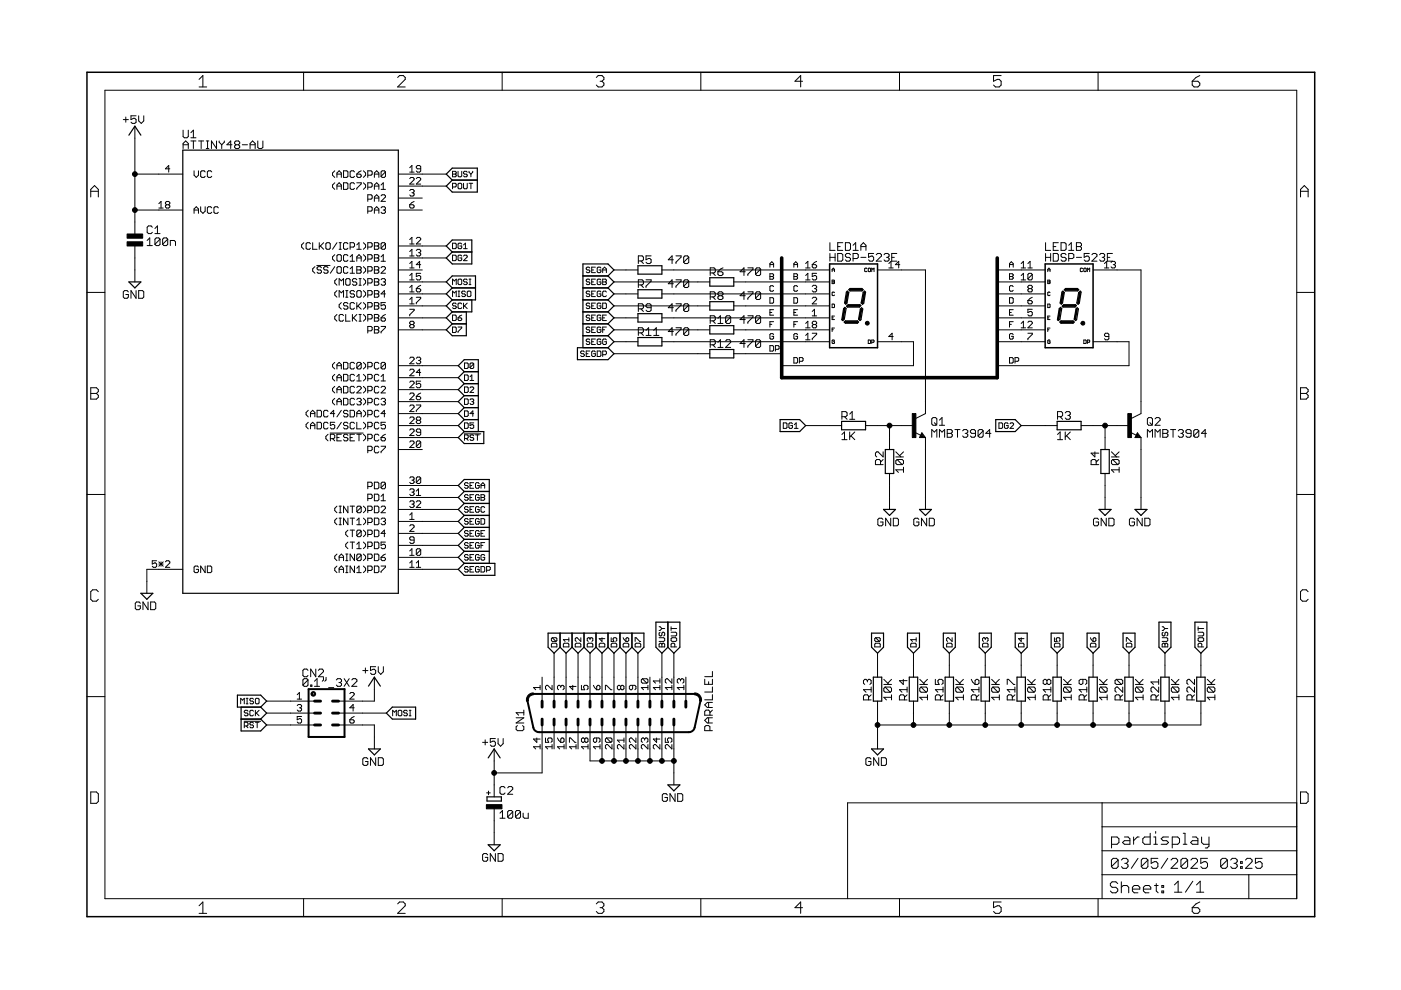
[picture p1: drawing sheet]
<svg xmlns="http://www.w3.org/2000/svg" width="297mm" height="210mm" viewBox="0 0 297 210" stroke-linecap="round" stroke-linejoin="round" font-family="sans-serif">
<g fill="none" stroke="#000" stroke-width=".21">
<path d="M22.2 19.1h252.7v171.4h-252.7zM42.2 16.8l.8-.8v2.4M42.2 18.4h1.6M64.4 15.3v3.8M84.3 16.4l.4-.4h.8l.4 .4v.4l-1.6 1.6h1.6M106.5 15.3v3.8M126.4 16.4l.4-.4h.8l.4 .4v.4l-.4 .4M127.2 17.2h.4M127.6 17.2l.4 .4v.4l-.4 .4h-.8l-.4-.4M148.6 15.3v3.8M170.2 17.2h-1.6l1.2-1.2v2.4M190.7 15.3v3.8"/>
<path d="M212.3 16h-1.6v1.2l.8-.4h.4l.4 .4v.8l-.4 .4h-.8l-.4-.4M232.8 15.3v3.8M252.8 17.2h1.2l.4 .4v.4l-.4 .4h-.8l-.4-.4zM254.4 16l-.8 .4-.8 .8M26.1 25.4h1.1M26.7 24.8v1.1M28.6 36.9h10.2M28.6 26.8v22.8M28.9 24.6h-1.1v.8l.5-.3h.3l.3 .3v.5l-.3 .3h-.6l-.2-.3M29.4 24.6v1l.6 .6 .5-.6v-1M36 35.8h-.9l.7-.7v1.4M38.8 27.6v1.4l.3 .2h.5l.3-.2v-1.4"/>
<path d="M38.8 31.5v-1.1l.6-.5 .5 .5v1.1M38.8 30.7h1.1M40.5 28.1l.5-.5v1.6M40.5 29.9h1.1M40.5 29.2h1.1M41 29.9v1.6M41.1 36.2v.9l.5 .5 .5-.5v-.9M42.1 29.9h1.1M42.7 29.9v1.6M43.5 36.4l-.2-.2h-.5l-.3 .2v1l.3 .2h.5l.2-.2M43.7 29.9h.6M43.7 31.5h.6"/>
<path d="M44 29.9v1.6M44.9 36.4l-.2-.2h-.5l-.2 .2v1l.2 .2h.5l.2-.2M45.9 29.9v1.6l-1.1-1.6v1.6M46.5 29.9v.2l.5 .6M47 30.7v.8M47.6 29.9v.2l-.6 .6M49.2 30.7h-1.1l.8-.8v1.6M50 30.7h.5M50 30.7l-.3-.3v-.3l.3-.2h.5l.3 .2v.3l-.3 .3M50 30.7l-.3 .3v.2l.3 .3h.5l.3-.3v-.2l-.3-.3M51.4 30.7h1.1M53 30.7h1.1"/>
<path d="M53 31.5v-1.1l.6-.5 .5 .5v1.1M54.7 29.9v1.3l.2 .3h.6l.2-.3v-1.3M71 36.2l-.5 .5v.4l.5 .5M71 38.8l-.5 .4v.5l.5 .5M71.4 37.6v-.9l.5-.5 .5 .5v.9M71.4 36.9h1M71.4 39.5h1M72.8 36.2h.7l.3 .2v1l-.3 .2h-.7zM72.8 38.8h.7l.3 .2v.9l-.3 .3h-.7zM75.2 36.4l-.3-.2h-.4l-.3 .2v1l.3 .2h.4l.3-.2M75.2 39l-.3-.2h-.4l-.3 .2v.9l.3 .3h.4l.3-.3M75.6 36.9h.7l.3 .5-.3 .2h-.4l-.3-.2z"/>
<path d="M75.6 38.8h1v.2l-1 .9v.3M76.6 36.2l-1 .7M77 36.2l.5 .5v.4l-.5 .5M77 38.8l.5 .4v.5l-.5 .5M78 37.1h.7l.2-.2v-.5l-.2-.2h-.7v1.4M78 39.7h.7l.2-.2v-.5l-.2-.2h-.7v1.4M79.4 37.6v-.9l.5-.5 .4 .5v.9M79.4 36.9h.9M79.4 39.5h.9M80.8 39.2l.5-.4v1.4M81.7 36.4l-.2-.2h-.5l-.2 .2v1M81.7 36.4v1l-.2 .2h-.5l-.2-.2"/>
<path d="M81.7 36.4l-.9 1M84.5 36.9h10.1M84.5 39.5h10.1M86.9 35.6l.4-.5v1.4M86.9 37.9l.2-.3h.5l.2 .3v.2l-.9 .9h.9M86.9 36.5h.9M88.3 37.9l.2-.3h.5l.2 .3v.2l-.9 .9h.9M89.2 35.8h-.7l-.2-.2 .2-.5h.5l.2 .2v1l-.2 .2h-.5l-.2-.2M95.9 36.9h.6M95.9 36.3h.6l.2 .2-.2 .4 .2 .4-.2 .2h-.6zM95.9 39.6h.6l.2-.1v-.4l-.2-.2h-.6v1.1M97.1 36.3v1l.2 .2h.4l.2-.2v-1"/>
<path d="M97.3 38.9h.4l.2 .2v.7l-.2 .2h-.4l-.2-.2v-.7zM98.3 38.9v.9l.2 .2h.4l.2-.2v-.9M99.1 36.5l-.2-.2h-.4l-.2 .4 .2 .2h.4l.2 .4-.2 .2h-.4l-.2-.2M99.4 36.3v.2l.4 .4M99.4 38.9h.8M99.8 36.9v.6M99.8 38.9v1.1M100.2 36.3l-.4 .6M19.2 41.8v-1.6l.8-.9 .8 .9v1.6M19.2 40.6h1.6M28.6 44.5h10.2M28.6 52.2v7.6"/>
<path d="M31.2 51l.5-.6v1.7M31.2 52.1h1.1M32.3 48.2l-.3-.3h-.5l-.3 .3v1.1l.3 .2h.5l.3-.2M32.9 49.5h1M32.9 48.5l.5-.6v1.6M33.7 43.2l.4-.5v1.4M33.7 44.1h.9M33.9 50.7v1.1l-.2 .3h-.6l-.2-.3M33.9 50.7l-.2-.3h-.6l-.2 .3v1.1M33.9 50.7l-1 1.1M35.3 43.4l-.2 .2 .2 .5h.5l.2-.2-.2-.5M35.3 43.4l-.2-.2 .2-.5h.5l.2 .2-.2 .5"/>
<path d="M35.3 43.4h.5M35.6 50.7v1.1l-.3 .3h-.5l-.3-.3M35.6 50.7l-.3-.3h-.5l-.3 .3v1.1M35.6 50.7l-1.1 1.1M36.1 52.1v-1.1h.8l.3 .3v.8M41.1 45.2v-.9l.5-.5 .5 .5v.9M41.1 44.5h1M42.5 43.8v1l.5 .4 .5-.4v-1M44.9 44.1l-.2-.3h-.5l-.2 .3v.9l.2 .2h.5l.2-.2M46.3 44.1l-.2-.3h-.5l-.2 .3v.9l.2 .2h.5l.2-.2M64.4 51.5l-.5 .4v.5l.5 .5M65.8 51.7l-.2-.2h-.5l-.2 .2v.9l.2 .3h.5l.2-.3"/>
<path d="M66.3 51.5v1.4h.9M66.8 56.5l-.5 .5v.5l.5 .4M67.2 56.3h2.8M67.7 51.5v1.4M67.9 52.2l.7 .7M68.2 56.8l-.3-.3h-.4l-.3 .3 .3 .4h.4l.3 .3-.3 .4h-.4l-.3-.2M68.6 51.5l-.9 .9M69.3 51.5h.5l.2 .2v.9l-.2 .3h-.5l-.2-.3v-.9zM69.6 56.8l-.3-.3h-.4l-.3 .5 .3 .2h.4l.3 .5-.3 .2h-.4l-.3-.2M71 54l-.5 .5v.4l.5 .5M71 56.5l-1 1.4M71.4 54.2l.3-.2h.4l.3 .2v1l-.3 .2h-.4l-.3-.2z"/>
<path d="M71.4 56.8l.3-.3h.4l.3 .3v.9l-.3 .2h-.4l-.3-.2zM71.4 51.5l-.9 1.4M71.4 40.2v-1l.5-.4 .5 .4v1M71.4 59.1l-.4 .4v.5l.4 .5M71.9 51.5h.5M71.9 52.9h.5M72.1 51.5v1.4M73.3 59.3l.2-.2h.5l.2 .2v.9l-.2 .3h-.5l-.2-.3zM73.8 54.2l-.3-.2h-.4l-.3 .2v1l.3 .2h.4l.3-.2M73.8 51.7l-.3-.2h-.4l-.3 .2v.9l.3 .3h.4l.3-.3M73.8 56.8l-.3-.3h-.4l-.3 .3v.9l.3 .2h.4l.3-.2M74.2 55.4h1"/>
<path d="M74.2 52.4h.7l.3-.2v-.5l-.3-.2h-.7v1.4M74.2 57.9h1M74.2 54.5l.5-.5v1.4M74.2 57l.5-.5v1.4M75.6 56.5h.7l.3 .3-.3 .4 .3 .5-.3 .2h-.7zM75.6 59.3l-.2-.2h-.4l-.3 .4 .3 .3h.4l.2 .4-.2 .3h-.4l-.3-.3M75.6 52.9h1M75.6 51.9l.5-.4v1.4M75.6 55.4v-.9l.5-.5 .5 .5v.9M75.6 54.7h1M75.6 57.2h.7M76.1 59.1h.5"/>
<path d="M76.3 59.1v1.4M77 51.5l.5 .4v.5l-.5 .5M77 54l.5 .5v.4l-.5 .5M77 56.5l.5 .5v.5l-.5 .4M77 59.1l.5 .4v.5l-.5 .5M78 52.4h.7l.2-.2v-.5l-.2-.2h-.7v1.4M78 42.2h.7l.2-.2v-.5l-.2-.2h-.7v1.4M78 44.8h.7l.2-.3v-.4l-.2-.3h-.7v1.4M78 54.9h.7l.2-.2v-.5l-.2-.2h-.7v1.4M78 57.5h.7l.2-.3v-.4l-.2-.3h-.7v1.4M79.4 54h.7l.2 .2-.2 .5 .2 .5-.2 .2h-.7zM79.4 51.5h.7l.2 .2-.2 .5 .2 .4-.2 .3h-.7z"/>
<path d="M79.4 56.5h.7l.2 .3-.2 .4 .2 .5-.2 .2h-.7zM79.4 59.1h.7l.2 .2-.2 .5 .2 .4-.2 .3h-.7zM79.4 40.2v-1l.5-.4 .4 .4v1M79.4 42.7v-.9l.5-.5 .4 .5v.9M79.4 45.2v-.9l.5-.5 .4 .5v.9M79.4 52.2h.7M79.4 54.7h.7M79.4 57.2h.7M79.4 59.8h.7M79.4 44.5h.9M79.4 42h.9M80.8 55.4h.9"/>
<path d="M80.8 54.5l.5-.5v1.4M80.8 56.8l.2-.3h.5l.2 .3v.2l-.9 .9h.9M80.8 41.5l.2-.2h.5l.2 .2v.3l-.9 .9h.9M80.8 44.1l.2-.3h.5l.2 .3-.2 .4M80.8 59.3l.2-.2h.5l.2 .2-.2 .5M80.8 40.2h.9M81.3 59.8h.2M81.3 44.5h.2M81.5 59.8l.2 .2-.2 .5h-.5l-.2-.3M81.5 44.5l.2 .3-.2 .4h-.5l-.2-.2M81.7 51.7l-.2-.2h-.5l-.2 .2v.9M81.7 51.7v.9l-.2 .3h-.5l-.2-.3"/>
<path d="M81.7 51.7l-.9 .9M84.5 52.2h10.1M84.5 54.7h10.1M84.5 57.2h5M84.5 59.8h10.1M84.5 44.5h5M84.5 42h5M86.9 54.3h.9M86.9 59.4h.9M86.9 56.8h.9M86.9 50.8l.4-.5v1.4M86.9 53.3l.4-.4v1.4"/>
<path d="M86.9 55.9l.4-.5v1.4M86.9 58.4l.4-.4v1.4M86.9 51.7h.9M86.9 40.4l.2-.2h.5l.2 .2-.2 .5M86.9 43.4h.7l.2 .5-.2 .2h-.5l-.2-.2zM87.3 40.9h.3M87.6 40.9l.2 .2-.2 .5h-.5l-.2-.3M87.8 42.7l-.9 .7M88.3 50.6l.2-.3h.5l.2 .3v.2l-.9 .9h.9M88.3 53.1l.2-.2h.5l.2 .2-.2 .5M88.7 53.6h.3M89 53.6l.2 .2-.2 .5h-.5l-.2-.3"/>
<path d="M89.2 58h-.9v.7l.4-.3 .5 .3v.4l-.2 .3h-.5l-.2-.3M89.2 56.1h-.9l.7-.7v1.4M95.9 51.6h.6l.2 .2v.7l-.2 .2h-.6zM95.9 54.1h.6l.2 .2v.8l-.2 .2h-.6zM97.1 59.4l.2-.2h.4l.2 .2v.8l-.2 .1h-.4l-.2-.1zM97.9 51.8l-.2-.2h-.4l-.2 .2v.7l.2 .2h.4l.2-.2v-.3h-.4M97.9 54.3l-.2-.2h-.4l-.2 .2v.8l.2 .2h.4l.2-.2v-.4h-.4M98.3 52.7h.8M98.3 51.9l.4-.3v1.1M98.3 54.3l.2-.2h.4l.2 .2v.2l-.8 .8h.8M99.1 59.4l-.2-.2h-.4l-.2 .4 .2 .2h.4l.2 .4-.2 .1h-.4l-.2-.1M99.4 59.2h.4"/>
<path d="M99.7 59.2v1.1M125.1 59.4l-.2-.2h-.4l-.2 .2 .2 .4h.4l.2 .2-.2 .3h-.4l-.2-.1M125.1 56.8l-.2-.2h-.4l-.2 .2 .2 .4h.4l.2 .2-.2 .4h-.4l-.2-.2M125.5 57.2h.3M125.5 59.8h.3M126.2 59.2h-.7v1.1h.7M126.2 56.6h-.7v1.2h.7M127.4 56.8l-.2-.2h-.4l-.2 .2v.8l.2 .2h.4l.2-.2v-.4h-.4M127.4 59.4l-.2-.2h-.4l-.2 .2v.8l.2 .1h.4l.2-.1v-.4h-.4M127.8 57.2h.8M127.8 59.8h.6M127.8 59.2h.6l.2 .2-.2 .4 .2 .4-.2 .1h-.6z"/>
<path d="M127.8 57.8v-.8l.4-.4 .4 .4v.8M130.2 57.2h5.1M130.2 59.8h20.3M135.3 55.3h.8l.3-.2v-.6l-.3-.2h-.8v1.6M135.9 55.3l.5 .6M137 59.3h1v.3l-1 1.1v.3M138 54.3h-1v.8l.5-.3h.3l.2 .3v.5l-.2 .3h-.6l-.2-.3M140.3 57.2h35.6M142.8 55.1h-1.1l.8-.8v1.6M143.3 54.3h1.1v.2l-1.1 1.1v.3M143.3 59.3h1.1v.3l-1.1 1.1v.3M146 54.5l-.2-.2h-.6l-.3 .2v1.1"/>
<path d="M146 59.6l-.2-.3h-.6l-.3 .3v1.1M146 54.5v1.1l-.2 .3h-.6l-.3-.3M146 59.6v1.1l-.2 .3h-.6l-.3-.3M146 54.5l-1.1 1.1M146 59.6l-1.1 1.1M150.6 57.9h.8l.3-.3v-.5l-.3-.3h-.8v1.6M151.1 57.9l.6 .5M152.2 57.6h.8l.3 .3v.2l-.3 .3h-.5l-.3-.3zM153.3 56.8l-.6 .3-.5 .5M155.6 59.8h20.3M158 57.6h-1.1l.8-.8v1.6M158.6 56.8h1v.3l-1 1v.3"/>
<path d="M161.3 57.1l-.3-.3h-.5l-.3 .3v1M161.3 57.1v1l-.3 .3h-.5l-.3-.3M161.3 57.1l-1.1 1M163.2 56.1h.8M163.2 56.7v-.8l.4-.4 .4 .4v.8M163.2 58h.6l.2 .2-.2 .4 .2 .4-.2 .2h-.6zM163.2 58.6h.6M168.3 56.7v-.8l.4-.4 .4 .4v.8M168.3 58h.6l.2 .2-.2 .4 .2 .4-.2 .2h-.6zM168.3 56.1h.8M168.3 58.6h.6M170.8 55.9l.5-.5v1.4"/>
<path d="M170.8 58.4l.5-.4v1.4M170.8 59.4h.9M170.8 56.8h.9M172.2 56.1h.7l.2 .5-.2 .2h-.5l-.2-.2zM173.1 58h-.9v.7l.5-.3 .4 .3v.4l-.2 .3h-.5l-.2-.3M173.1 55.4l-.9 .7M176 51.5v1.6h1.1M176 53.7v1.7M176 54.6h1.1M176.4 59.4l.5 .1-.1 .6h-.4zM176.4 57.6v-.5l.3-.2 .2 .2v.5M176.4 57.2h.5"/>
<path d="M176.4 59.8h.4M177.1 53.7v1.7M177.6 53.7h.8l.3 .3v1.1l-.3 .3h-.8zM177.6 52.3h.5M178.7 51.5h-1.1v1.6h1.1M179.2 51.5h.8l.3 .2v1.1l-.3 .3h-.8zM180.3 54l-.3-.3h-.5l-.3 .3v.3l.3 .3h.5l.3 .2v.3l-.3 .3h-.5l-.3-.3M180.9 54.8h.8l.3-.2v-.6l-.3-.3h-.8v1.7M180.9 53.1h1.1M180.9 52l.5-.5v1.6M182.5 54.6h1.1M182.5 52.3h1.1"/>
<path d="M182.5 53.1v-1.1l.5-.5 .6 .5v1.1M183.8 57l-.1-.1-.4 .1 .2 .6 .3-.1M184.1 57l.1-.1 .4 .1-.2 .6-.3-.1zM184.8 57.6v-.7l.3 .2 .2-.2v.7M185.2 53.7h-1.1v.9l.6-.3h.3l.2 .3v.5l-.2 .3h-.6l-.3-.3M185.8 54l.3-.3h.5l.3 .3v.3l-1.1 1.1h1.1M186.1 57.2h10.1v30.5l-2 1M187.4 54l.3-.3h.5l.3 .3v.3l-.3 .3M188 54.6h.2M188.2 54.6l.3 .2v.3l-.3 .3h-.5l-.3-.3M188.4 56.8h1M188.4 55.9l.5-.5v1.4"/>
<path d="M189.1 54.6h.5M190.1 53.7h-1v1.7h1M190.8 56.1h-1l.7-.7v1.4M211.4 57.2h10.2M211.4 59.8h10.2M214 56.1h.8M214 56.7v-.8l.4-.4 .4 .4v.8M214 58h.6l.2 .2-.2 .4 .2 .4-.2 .2h-.6zM214 58.6h.6M216.5 59.4h.9M216.5 56.8h.9M216.5 55.9l.5-.5v1.4"/>
<path d="M216.5 58.4l.5-.4v1.4M217.9 56.8h1M217.9 55.9l.5-.5v1.4M218.9 58.2v.9l-.3 .3h-.4l-.3-.3M218.9 58.2l-.3-.2h-.4l-.3 .2v.9M218.9 58.2l-1 .9M221.7 54.6h1.1M221.7 51.5v1.6h1.1M221.7 53.7v1.7M222.1 59.4l.5 .1-.1 .6h-.4zM222.1 57.2h.5M222.1 59.8h.4"/>
<path d="M222.1 57.6v-.5l.3-.2 .2 .2v.5M222.8 53.7v1.7M223.3 53.7h.8l.3 .3v1.1l-.3 .3h-.8zM223.3 52.3h.6M224.4 51.5h-1.1v1.6h1.1M225 51.5h.8l.2 .2v1.1l-.2 .3h-.8zM226 54l-.2-.3h-.6l-.2 .3v.3l.2 .3h.6l.2 .2v.3l-.2 .3h-.6l-.2-.3M226.6 54.8h.8l.3-.2v-.6l-.3-.3h-.8v1.7M226.6 52l.5-.5v1.6M226.6 53.1h1.1M228.2 54.6h1.1M228.2 51.5h.8l.3 .2v.3l-.3 .3 .3 .2v.3l-.3 .3h-.8z"/>
<path d="M228.2 52.3h.8M229.5 57l-.1-.1-.4 .1v.5l.2 .1 .3-.1M229.8 57l.1-.1 .4 .1-.1 .6-.4-.1zM230.5 57.6v-.7l.3 .2 .2-.2v.7M230.9 53.7h-1v.9l.5-.3h.3l.2 .3v.5l-.2 .3h-.6l-.2-.3M231.5 54l.3-.3h.5l.3 .3v.3l-1.1 1.1h1.1M231.8 57.2h10.1v30.5l-2 1M233.1 54l.3-.3h.6l.2 .3v.3l-.2 .3M233.7 54.6h.3M234 54.6l.2 .2v.3l-.2 .3h-.6l-.3-.3M234.2 55.9l.4-.5v1.4M234.2 56.8h.9"/>
<path d="M234.8 54.6h.5M235.8 55.4l-.2 .2M235.9 53.7h-1.1v1.7h1.5l.2 .2-.2 .5M236 56.1h.3M236.3 56.1l.2 .2-.2 .5h-.5l-.2-.2M275.7 40.6h1.6M275.7 41.8v-1.6l.8-.9 .8 .9v1.6M18.4 62h3.8M27.2 61.9l-.3-.3h-.5l-.3 .3v1.1l.3 .2h.5l.3-.2v-.6h-.5M28.9 61.6v1.6l-1.1-1.6v1.6M29.4 61.6h.8l.3 .3v1.1l-.3 .2h-.8zM71 76.8l-.5 .5v.5l.5 .4"/>
<path d="M71 79.4l-.5 .4v.5l.5 .5M71.4 78.2v-.9l.5-.5 .5 .5v.9M71.4 61.6l-.4 .5v.4l.4 .5M71.4 66.7l-.4 .4v.5l.4 .5M71.4 77.5h1M71.9 60.5v-1.4l.5 .4 .4-.4v1.4M71.9 63v-1.4l.5 .5 .4-.5v1.4M72.4 64.2l-.5 .4v.5l.5 .5M72.8 66.9l-.2-.2h-.5l-.2 .2v1l.2 .2h.5l.2-.2M72.8 76.8h.7l.3 .3v.9l-.3 .2h-.7zM72.8 79.4h.7l.3 .2v.9l-.3 .3h-.7zM73.3 61.6h.5"/>
<path d="M73.3 66.7v1.4h.9M73.3 63h.5M73.5 61.6v1.4M73.8 64.4l-.3-.2h-.4l-.3 .4 .3 .3h.4l.3 .4-.3 .3h-.4l-.3-.3M74.7 66.7v1.4M75 67.4l.6 .7M75.2 61.8l-.3-.2h-.4l-.3 .5 .3 .2h.4l.3 .5-.3 .2h-.4l-.3-.2M75.2 77.1l-.3-.3h-.4l-.3 .3v.9l.3 .2h.4l.3-.2M75.2 64.4l-.3-.2h-.4l-.3 .2v.9l.3 .3h.4l.3-.3M75.2 79.6l-.3-.2h-.4l-.3 .2v.9l.3 .3h.4l.3-.3M75.6 79.8l.5-.4v1.4M75.6 64.2v1.4"/>
<path d="M75.6 66.7l-.9 .9M75.9 61.6h.4l.3 .2v1l-.3 .2h-.4l-.3-.2v-1zM75.9 64.9l.7 .7M76.1 68.1h.5M76.1 60.5h.5M76.1 66.7h.5M76.3 66.7v1.4M76.6 77.1v.9l-.3 .2h-.4l-.3-.2M76.6 77.1l-.3-.3h-.4l-.3 .3v.9M76.6 64.2l-1 .9M76.6 77.1l-1 .9M77 61.6l.5 .5v.4l-.5 .5"/>
<path d="M77 64.2l.5 .4v.5l-.5 .5M77 66.7l.5 .4v.5l-.5 .5M77 76.8l.5 .5v.5l-.5 .4M77 79.4l.5 .4v.5l-.5 .5M78 62.5h.7l.2-.2v-.5l-.2-.2h-.7v1.4M78 60h.7l.2-.2v-.5l-.2-.2h-.7v1.4M78 65.1h.7l.2-.2v-.5l-.2-.2h-.7v1.4M78 67.6h.7l.2-.2v-.5l-.2-.2h-.7v1.4M78 70.1h.7l.2-.2v-.5l-.2-.2h-.7v1.4M78 77.8h.7l.2-.3v-.4l-.2-.3h-.7v1.4M79.4 61.6h.7l.2 .2-.2 .5 .2 .5-.2 .2h-.7zM79.4 66.7h.7l.2 .2-.2 .5 .2 .5-.2 .2h-.7z"/>
<path d="M79.4 64.2h.7l.2 .2-.2 .5 .2 .4-.2 .3h-.7zM79.4 69.2h.7l.2 .2-.2 .5 .2 .5-.2 .2h-.7zM79.4 62.3h.7M79.4 64.9h.7M79.4 67.4h.7M79.4 69.9h.7M80.3 77.1l-.2-.3h-.5l-.2 .3v.9l.2 .2h.5l.2-.2M80.3 79.6l-.2-.2h-.5l-.2 .2v.9l.2 .3h.5l.2-.3M80.8 79.8l.5-.4v1.4M80.8 67.4h.7l.2 .5-.2 .2h-.5l-.2-.2zM80.8 69.2h.9v.2l-.9 1v.2M81.7 77.1l-.9 .9"/>
<path d="M81.7 64.2h-.9v.7l.5-.3 .4 .3v.4l-.2 .3h-.5l-.2-.3M81.7 77.1l-.2-.3h-.5l-.2 .3v.9M81.7 77.1v.9l-.2 .2h-.5l-.2-.2M81.7 62.3h-.9l.7-.7v1.4M81.7 66.7l-.9 .7M84.5 62.3h10.1M84.5 64.9h10.1M84.5 67.4h10.1M84.5 69.9h10.1M84.5 77.5h12.7M86.9 64.4h.9M86.9 61.9h.9"/>
<path d="M86.9 65.6h.9v.2l-.9 .9v.3M86.9 61l.4-.5v1.4M86.9 63.5l.4-.5v1.4M86.9 76l.2-.3h.5l.2 .3v.2l-.9 .9h.9M86.9 78.5l.2-.2h.5l.2 .2v.2l-.9 1h.9M87.1 68.8l-.2 .2 .2 .5h.5l.2-.2-.2-.5M87.1 68.8l-.2-.2 .2-.5h.5l.2 .2-.2 .5M87.1 68.8h.5M88.3 63h.9v.3l-.9 .9v.2M88.3 61.2h.7l.2 .5-.2 .2h-.5l-.2-.2zM88.3 76l.2-.3h.5l.2 .3-.2 .4M88.7 76.4h.3"/>
<path d="M89 76.4l.2 .3-.2 .4h-.5l-.2-.2M89.2 79h-.9l.7-.7v1.4M89.2 60.5l-.9 .7M95.9 62.9v-1.2l.4 .4 .4-.4v1.2M95.9 60.3v-1.1l.4 .4 .4-.4v1.1M95.9 66.8h.6l.2 .2v.8l-.2 .2h-.6zM95.9 69.3h.6l.2 .2v.8l-.2 .2h-.6zM96.7 64.5l-.2-.2h-.4l-.2 .3 .2 .3h.4l.2 .3-.2 .2h-.4l-.2-.2M97.1 67.4h.6l.2 .4-.2 .2h-.4l-.2-.2zM97.1 69.3h.8v.2l-.8 .8v.2M97.1 61.7h.4M97.1 62.9h.4"/>
<path d="M97.3 61.7v1.2M97.9 64.5l-.2-.2h-.4l-.2 .2v.7l.2 .2h.4l.2-.2M97.9 66.8l-.8 .6M98.3 64.3v1.1M98.5 64.9l.6 .5M98.5 77h.6l.2 .2v.7l-.2 .2h-.6zM98.5 79.5h.6l.2 .2v.8l-.2 .2h-.6zM98.7 61.9l-.2-.2h-.4l-.2 .4 .2 .2h.4l.2 .4-.2 .2h-.4l-.2-.2M99.1 64.3l-.8 .7M99.3 61.7h.4l.1 .2v.8l-.1 .2h-.4l-.2-.2v-.8zM99.4 60.3h.4M99.7 79.9l.3-.4v1.2"/>
<path d="M100.4 77.2l-.7 .7M100.4 77.2v.7l-.2 .2h-.4l-.1-.2M100.4 77.2l-.2-.2h-.4l-.1 .2v.7M123.9 74.6l-.2-.2h-.4l-.2 .4 .2 .2h.4l.2 .4-.2 .2h-.4l-.2-.2M124.3 75h.4M125.1 69.5l-.2-.2h-.4l-.2 .2 .2 .4h.4l.2 .2-.2 .4h-.4l-.2-.2M125.1 67l-.2-.2h-.4l-.2 .2 .2 .4h.4l.2 .2-.2 .4h-.4l-.2-.2M125.1 61.9l-.2-.2h-.4l-.2 .2 .2 .4h.4l.2 .2-.2 .4h-.4l-.2-.2M125.1 64.5l-.2-.2h-.4l-.2 .2 .2 .4h.4l.2 .1-.2 .4h-.4l-.2-.2M125.1 72.1l-.2-.2h-.4l-.2 .2 .2 .4h.4l.2 .2-.2 .3h-.4l-.2-.1M125.1 74.4h-.8v1.2h.8M125.5 62.3h.3"/>
<path d="M125.5 64.9h.3M125.5 67.4h.3M125.5 69.9h.3M125.5 72.5h.3M126.2 74.6l-.2-.2h-.4l-.1 .2v.8l.1 .2h.4l.2-.2v-.4h-.4M126.2 66.8h-.7v1.2h.7M126.2 69.3h-.7v1.2h.7M126.2 61.7h-.7v1.2h.7M126.2 64.3h-.7v1.1h.7M126.2 71.9h-.7v1.1h.7M126.6 74.4h.6l.2 .2v.8l-.2 .2h-.6zM127.4 61.9l-.2-.2h-.4l-.2 .2v.8l.2 .2h.4l.2-.2v-.4h-.4"/>
<path d="M127.4 64.5l-.2-.2h-.4l-.2 .2v.7l.2 .2h.4l.2-.2v-.3h-.4M127.4 67l-.2-.2h-.4l-.2 .2v.8l.2 .2h.4l.2-.2v-.4h-.4M127.4 69.5l-.2-.2h-.4l-.2 .2v.8l.2 .2h.4l.2-.2v-.4h-.4M127.4 72.1l-.2-.2h-.4l-.2 .2v.8l.2 .1h.4l.2-.1v-.4h-.4M127.8 67.4h.4M127.8 69.9h.4M127.8 64.3h.6l.2 .2v.7l-.2 .2h-.6zM127.8 75.2h.6l.2-.2v-.4l-.2-.2h-.6v1.2M128.6 66.8h-.8v1.2h.8M128.6 69.3h-.8v1.2M128.6 61.9l-.2-.2h-.4l-.2 .2v.8l.2 .2h.4l.2-.2M128.6 72.1l-.2-.2h-.4l-.2 .2v.8l.2 .1h.4l.2-.1v-.4h-.4"/>
<path d="M130.2 62.3h5.1M130.2 64.9h20.3M130.2 67.4h5.1M130.2 69.9h20.3M130.2 72.5h5.1M130.2 75h20.3M135.3 60.4h.8l.3-.2v-.6l-.3-.3h-.8v1.7M135.3 65.5h.8l.3-.3v-.5l-.3-.3h-.8v1.6M135.3 70.6h.8l.3-.3v-.5l-.3-.3h-.8v1.6M135.9 60.4l.5 .6M135.9 65.5l.5 .5M135.9 70.6l.5 .5"/>
<path d="M137 71.1h1M137 70l.5-.5v1.6M138 65.2h-.8l-.2-.2v-.3l.2-.3h.6l.2 .3v1.1l-.2 .2h-.6l-.2-.2M138.6 71.1h1.1M138.6 70l.5-.5v1.6M140.3 62.3h35.6M140.3 67.4h35.6M140.3 72.5h35.6M142.8 60.2h-1.1l.8-.9v1.7M142.8 65.2h-1.1l.8-.8v1.6M142.8 70.3h-1.1l.8-.8v1.6M143.3 64.4h1.1v.3l-1.1 1.1v.2"/>
<path d="M143.3 69.5h1.1v.3l-1.1 1v.3M146 64.7l-.2-.3h-.6l-.3 .3v1.1M146 69.8l-.2-.3h-.6l-.3 .3v1M146 64.7v1.1l-.2 .2h-.6l-.3-.2M146 69.8v1l-.2 .3h-.6l-.3-.3M146 64.7l-1.1 1.1M146 69.8l-1.1 1M150.6 62.9h.8l.3-.2v-.6l-.3-.2h-.8v1.6M150.6 68h.8l.3-.2v-.6l-.3-.2h-.8v1.6M150.6 73.1h.8l.3-.3v-.5l-.3-.3h-.8v1.7M151.1 62.9l.6 .6M151.1 68l.6 .6"/>
<path d="M151.1 73.1l.6 .6M152.2 68.6h1.1M152.2 73.7h1.1M152.2 67.5l.5-.5v1.6M152.2 72.6l.5-.6v1.7M152.5 62.7h.5M152.5 62.7l-.3-.3v-.3l.3-.2h.5l.3 .2v.3l-.3 .3M152.5 62.7l-.3 .2v.3l.3 .3h.5l.3-.3v-.3l-.3-.2M153.8 72.3l.3-.3h.6l.2 .3v.3l-1.1 1.1h1.1M154.9 67.2l-.2-.2h-.6l-.3 .2v1.1M154.9 67.2v1.1l-.2 .3h-.6l-.3-.3M154.9 67.2l-1.1 1.1"/>
<path d="M155.6 64.9h20.3M155.6 69.9h20.3M155.6 75h10.1M158 62.7h-1.1l.8-.8v1.6M158 67.8h-1.1l.8-.8v1.6M158 72.8h-1.1l.8-.8v1.7M158.6 61.9h1v.2l-1 1.1v.3M158.6 67h1v.2l-1 1.1v.3M158.6 72h1v.3l-1 1.1v.3M161.3 62.1l-.3-.2h-.5l-.3 .2v1.1M161.3 67.2l-.3-.2h-.5l-.3 .2v1.1M161.3 72.3l-.3-.3h-.5l-.3 .3v1.1"/>
<path d="M161.3 62.1v1.1l-.3 .3h-.5l-.3-.3M161.3 67.2v1.1l-.3 .3h-.5l-.3-.3M161.3 72.3v1.1l-.3 .3h-.5l-.3-.3M161.3 62.1l-1.1 1.1M161.3 67.2l-1.1 1.1M161.3 72.3l-1.1 1.1M163.2 73.3h.6l.2 .2v.8l-.2 .1h-.6zM163.2 63.1h.6l.2 .2v.8l-.2 .2h-.6zM163.2 66.3h.4M163.2 68.8h.4M164 60.8l-.2-.2h-.4l-.2 .2v.8l.2 .1h.4l.2-.1M164 65.7h-.8v1.1h.8"/>
<path d="M164 68.2h-.8v1.2M164 70.9l-.2-.2h-.4l-.2 .2v.8l.2 .2h.4l.2-.2v-.4h-.4M164.4 74.1h.6l.2-.2v-.4l-.2-.2h-.6v1.1M168.3 75.8h.6l.2 .2v.8l-.2 .2h-.6zM168.3 63.1h.6l.2 .2v.8l-.2 .2h-.6zM168.3 66.3h.4M168.3 68.8h.4M169.1 60.8l-.2-.2h-.4l-.2 .2v.8l.2 .1h.4l.2-.1M169.1 65.7h-.8v1.1h.8M169.1 68.2h-.8v1.2M169.1 70.9l-.2-.2h-.4l-.2 .2v.8l.2 .2h.4l.2-.2v-.4h-.4M169.5 76.6h.6l.2-.2v-.4l-.2-.2h-.6v1.2"/>
<path d="M170.8 69.5h.9M170.8 72.1h.9M170.8 68.6l.5-.5v1.4M170.8 71.1l.5-.4v1.4M172.2 67h.9M172.2 60.7l.2-.2h.5l.2 .2-.2 .5M172.2 63.3l.2-.3h.5l.2 .3v.2l-.9 .9h.9M172.2 70.7h.9v.2l-.9 .9v.3M172.2 66l.5-.4v1.4M172.4 68.8l-.2 .2 .2 .5h.5l.2-.2-.2-.5M172.4 68.8l-.2-.2 .2-.5h.5l.2 .2-.2 .5M172.4 68.8h.5"/>
<path d="M172.7 61.2h.2M172.9 61.2l.2 .2-.2 .5h-.5l-.2-.2M176.4 64.5l.5 .1-.1 .6h-.4zM176.4 67.4h.3M176.4 69.9h.3M176.9 67h-.5v.8h.5M176.9 72.2l-.1-.1-.4 .1 .2 .6 .3-.1v-.2h-.2M176.9 62.1l-.1-.2-.4 .2 .2 .6 .3-.2M176.9 69.6h-.5v.7M184.1 72.1l.5 .1-.2 .6h-.3zM184.8 72.6h.4l.1-.4-.5-.1v.7M186.1 72.5h7.6v5h-28"/>
<path d="M189.4 71.4h-1l.7-.7v1.4M211.4 62.3h10.2M211.4 64.9h10.2M211.4 67.4h10.2M211.4 69.9h10.2M211.4 72.5h10.2M214 75.8h.6l.2 .2v.8l-.2 .2h-.6zM214 63.1h.6l.2 .2v.8l-.2 .2h-.6zM214 66.3h.4M214 68.8h.4M214.8 60.8l-.2-.2h-.4l-.2 .2v.8l.2 .1h.4l.2-.1M214.8 65.7h-.8v1.1h.8"/>
<path d="M214.8 68.2h-.8v1.2M214.8 70.9l-.2-.2h-.4l-.2 .2v.8l.2 .2h.4l.2-.2v-.4h-.4M215.2 76.6h.6l.2-.2v-.4l-.2-.2h-.6v1.2M216.5 69.5h.9M216.5 68.6l.5-.5v1.4M217.9 70.7h1v.2l-1 .9v.3M217.9 68.3l.3-.2h.4l.3 .2v.3l-1 .9h1M217.9 63.7h.7l.3 .5-.3 .2h-.4l-.3-.2zM218.2 61.2l-.3-.2 .3-.5h.4l.3 .2-.3 .5M218.2 61.2h.4M218.2 61.2l-.3 .2 .3 .5h.4l.3-.2-.3-.5M218.9 65.6h-1v.7l.7-.3 .3 .3v.4l-.3 .3h-.4l-.3-.3"/>
<path d="M218.9 63l-1 .7M222.1 64.5l.5 .1-.1 .6h-.4zM222.1 67.4h.3M222.1 69.9h.3M222.6 67h-.5v.8h.5M222.6 72.2l-.1-.1-.4 .1 .2 .6 .3-.1v-.2h-.2M222.6 62.1l-.1-.2-.4 .2v.4l.2 .2 .3-.2M222.6 69.6h-.5v.7M229.8 72.1l.5 .1-.1 .6h-.4zM230.5 72.6h.4l.1-.4-.5-.1v.7M231.8 72.5h7.6v5h-28M235.1 71.4h-.7l-.2-.3 .2-.4h.5l.2 .2v.9l-.2 .3h-.5l-.2-.3"/>
<path d="M274.9 62h3.8M19.2 82.2h1.2l.4 .4v.4l-.4 .4 .4 .4v.4l-.4 .4h-1.2zM19.2 83.4h1.2M65.4 87l-.5 .5v.4l.5 .5M65.4 89.5l-.5 .5v.5l.5 .4M65.8 88.4v-.9l.5-.5 .5 .5v.9M65.8 90.9v-.9l.5-.5 .5 .5v.9M65.8 87.7h1M65.8 90.2h1M67.2 87h.7l.3 .2v1l-.3 .2h-.7zM67.2 89.5h.7l.3 .3v.9l-.3 .2h-.7zM69.6 92.1l-.5 .4v.5l.5 .5"/>
<path d="M69.6 89.8l-.3-.3h-.4l-.3 .3v.9l.3 .2h.4l.3-.2M69.6 87.2l-.3-.2h-.4l-.3 .2v1l.3 .2h.4l.3-.2M70 91.8h7M70 93h.7l.3-.2v-.5l-.3-.2h-.7v1.4M70.5 93l.5 .5M71 89.5h-1v.7l.5-.2 .5 .2v.5l-.3 .2h-.4l-.3-.2M71 81.9l-.5 .5v.4l.5 .5M71 84.5l-.5 .4v.5l.5 .5M71 87.7h-1l.7-.7v1.4M71.4 83.3v-.9l.5-.5 .5 .5v.9M71.4 80.8v-1l.5-.4 .5 .4v1M71.4 85.9v-1l.5-.4 .5 .4v1"/>
<path d="M71.4 80.1h1M71.4 82.6h1M71.4 85.2h1M71.4 92.8h.5M72.4 92.1h-1v1.4h1M72.4 87l-1 1.4M72.4 89.5l-1 1.4M72.8 81.9h.7l.3 .2v1l-.3 .2h-.7zM72.8 84.5h.7l.3 .2v.9l-.3 .3h-.7zM73.8 92.3l-.3-.2h-.4l-.3 .4 .3 .3h.4l.3 .4-.3 .3h-.4l-.3-.3M73.8 87.2l-.3-.2h-.4l-.3 .5 .3 .2h.4l.3 .5-.3 .2h-.4l-.3-.2M73.8 89.8l-.3-.3h-.4l-.3 .5 .3 .2h.4l.3 .5-.3 .2h-.4l-.3-.2"/>
<path d="M74.2 87h.7l.3 .2v1l-.3 .2h-.7zM74.2 92.8h.5M75.2 82.1l-.3-.2h-.4l-.3 .2v1l.3 .2h.4l.3-.2M75.2 84.7l-.3-.2h-.4l-.3 .2v.9l.3 .3h.4l.3-.3M75.2 89.8l-.3-.3h-.4l-.3 .3v.9l.3 .2h.4l.3-.2M75.2 92.1h-1v1.4h1M75.6 88.4v-.9l.5-.5 .5 .5v.9M75.6 89.5v1.4h1M75.6 82.1l.3-.2h.4l.3 .2v.3l-1 .9h1M75.6 84.7l.3-.2h.4l.3 .2-.3 .5M75.6 80.8h1M75.6 87.7h1"/>
<path d="M75.6 92.1h1M76.1 92.1v1.4M76.1 85.2h.2M76.3 85.2l.3 .2-.3 .5h-.4l-.3-.3M77 81.9l.5 .5v.4l-.5 .5M77 84.5l.5 .4v.5l-.5 .5M77 87l.5 .5v.4l-.5 .5M77 89.5l.5 .5v.5l-.5 .4M77 92.1l.5 .4v.5l-.5 .5M78 93h.7l.2-.2v-.5l-.2-.2h-.7v1.4M78 90.5h.7l.2-.3v-.4l-.2-.3h-.7v1.4M78 80.3h.7l.2-.2v-.5l-.2-.2h-.7v1.4"/>
<path d="M78 82.8h.7l.2-.2v-.5l-.2-.2h-.7v1.4M78 85.4h.7l.2-.2v-.5l-.2-.2h-.7v1.4M78 87.9h.7l.2-.2v-.5l-.2-.2h-.7v1.4M78 95.5h.7l.2-.2v-.5l-.2-.2h-.7v1.4M80.3 94.8l-.2-.2h-.5l-.2 .2v1l.2 .2h.5l.2-.2M80.3 82.1l-.2-.2h-.5l-.2 .2v1l.2 .2h.5l.2-.2M80.3 84.7l-.2-.2h-.5l-.2 .2v.9l.2 .3h.5l.2-.3M80.3 87.2l-.2-.2h-.5l-.2 .2v1l.2 .2h.5l.2-.2M80.3 89.8l-.2-.3h-.5l-.2 .3v.9l.2 .2h.5l.2-.2M80.3 92.3l-.2-.2h-.5l-.2 .2v.9l.2 .3h.5l.2-.3M80.8 92.8h.7l.2 .4-.2 .3h-.5l-.2-.3zM80.8 94.6h.9v.2l-.9 1v.2"/>
<path d="M80.8 82.1l.2-.2h.5l.2 .2v.3l-.9 .9h.9M80.8 84.7l.2-.2h.5l.2 .2-.2 .5M80.8 80.8h.9M81.3 85.2h.2M81.5 85.2l.2 .2-.2 .5h-.5l-.2-.3M81.7 89.5h-.9v.7l.5-.2 .4 .2v.5l-.2 .2h-.5l-.2-.2M81.7 87.7h-.9l.7-.7v1.4M81.7 92.1l-.9 .7M84.5 80.1h12.7M84.5 82.6h12.7M84.5 85.2h12.7M84.5 87.7h12.7"/>
<path d="M84.5 90.2h12.7M84.5 92.8h12.7M84.5 95.3h5M86.9 86.1l.2-.2h.5l.2 .2v.2l-.9 1h.9M86.9 81l.2-.2h.5l.2 .2v.3l-.9 .9h.9M86.9 83.6l.2-.3h.5l.2 .3v.2l-.9 1h.9M86.9 88.6l.2-.2h.5l.2 .2v.3l-.9 .9h.9M86.9 91.2l.2-.2h.5l.2 .2v.2l-.9 1h.9M86.9 93.7l.2-.2h.5l.2 .2v.3l-.9 .9h.9M88.3 84.1h.7l.2 .4-.2 .3h-.5l-.2-.3zM88.3 85.9h.9v.2l-.9 .9v.3M88.5 89.1l-.2-.2 .2-.5h.5l.2 .2-.2 .5"/>
<path d="M88.5 89.1l-.2 .2 .2 .5h.5l.2-.2-.2-.5M88.5 89.1h.5M89.2 80.8h-.9v.7l.4-.2 .5 .2v.5l-.2 .2h-.5l-.2-.2M89.2 91.7h-.7l-.2-.3 .2-.4h.5l.2 .2v.9l-.2 .3h-.5l-.2-.3M89.2 93.7v1l-.2 .2h-.5l-.2-.2M89.2 93.7l-.2-.2h-.5l-.2 .2v1M89.2 83.3l-.9 .8M89.2 93.7l-.9 1M98.4 92h3.5M98.5 82h.6l.2 .2v.8l-.2 .2h-.6zM98.5 84.6h.6l.2 .2v.8l-.2 .1h-.6zM98.5 87.1h.6l.2 .2v.8l-.2 .2h-.6z"/>
<path d="M98.5 89.7h.6l.2 .2v.7l-.2 .2h-.6zM98.5 93h.6l.2-.2v-.4l-.2-.2h-.6v1.2M98.9 93l.4 .4M99.7 84.8l.1-.2h.4l.2 .2-.2 .4M99.7 82.2l.1-.2h.4l.2 .2v.2l-.7 .8h.7M99.7 80.7h.7M100 85.2h.2M100.2 85.2l.2 .2-.2 .3h-.4l-.1-.1M100.4 89.7h-.7v.5l.3-.2 .4 .2v.4l-.2 .2h-.4l-.1-.2M100.4 87.7h-.7l.5-.6v1.2M100.4 92.4l-.2-.2h-.4l-.1 .4 .1 .2h.4l.2 .4-.2 .2h-.4l-.1-.2M100.8 92.2h.8"/>
<path d="M101.2 92.2v1.2M166.1 89.7h.6l.2 .2v.7l-.2 .2h-.6zM168 89.9l-.2-.2h-.4l-.1 .2v.7l.1 .2h.4l.2-.2v-.4h-.4M168.4 90.8h.8M168.4 90l.4-.3v1.1M170.8 90.2h7.6M178.5 92.1l.5-.5v1.6M178.5 93.2h1.1M178.5 88.3h.8l.3-.2v-.6l-.3-.2h-.8v1.6M179 88.3l.6 .6M180.1 91.6v1.6M180.1 87.8l.6-.5v1.6"/>
<path d="M180.1 88.9h1.1M180.4 92.4l.8 .8M181.2 91.6l-1.1 1.1M183.5 90.2h10.2M186.7 98.5v-.8l-.3-.3h-.5l-.3 .3v.8h1.6M187.2 95.8v1.1l-1-1.1h-.3l-.3 .3v.5l.3 .3M187.2 97.4l-.5 .6M188.6 90.2v5.1M189.9 96.9h1.7M189.9 95.8l1.1 1.1M190.2 97.4h1.1l.3 .3v.5l-.3 .3M190.2 97.4l-.3 .3v.5l.3 .3h1.1"/>
<path d="M190.2 97.4l1.1 1.1M191.6 99.6h-1.7l.6 .6M191.6 99.1v1.1M191.6 95.8l-.8 .8M194 91.7l1.2 .6M195.5 91.8l.7 1h-1.3zM196.2 92.8v15.2M197.5 92.7v-1.6l.6 .5 .5-.5v1.6M197.8 88.5h.6l.2 .3v1.1l-.2 .3h-.6l-.3-.3v-1.1zM198.1 89.6l.5 .6M199.2 92.7v-1.6l.5 .5 .6-.5v1.6M199.2 90.2h1.1"/>
<path d="M199.2 89.1l.5-.6v1.7M200.8 91.1h.8l.3 .3v.2l-.3 .3 .3 .3v.2l-.3 .3h-.8zM200.8 91.9h.8M202.5 91.1h1M203 91.1v1.6M204.1 91.4l.3-.3h.5l.3 .3v.2l-.3 .3M204.6 91.9h.3M204.9 91.9l.3 .3v.2l-.3 .3h-.5l-.3-.3M206.8 91.9h-.8l-.3-.3v-.2l.3-.3h.5l.3 .3v1l-.3 .3h-.5l-.3-.3M208.4 91.4l-.2-.3h-.6l-.2 .3v1M208.4 91.4v1l-.2 .3h-.6l-.2-.3M208.4 91.4l-1 1"/>
<path d="M210.1 91.9h-1.1l.8-.8v1.6M211.8 89.7h.6l.2 .2v.7l-.2 .2h-.6zM213.7 89.9l-.1-.2h-.5l-.1 .2v.7l.1 .2h.5l.1-.2v-.4h-.3M214.1 89.9l.2-.2h.4l.2 .2v.1l-.8 .8h.8M216.5 90.2h7.6M224.2 93.2h1.1M224.2 92.1l.6-.5v1.6M224.2 88.3h.8l.3-.2v-.6l-.3-.2h-.8v1.6M224.8 88.3l.5 .6M225.8 91.6v1.6M225.8 87.5l.3-.2h.6l.2 .2v.3l-.2 .3M226.1 92.4l.8 .8"/>
<path d="M226.4 88.1h.3M226.7 88.1l.2 .2v.3l-.2 .3h-.6l-.3-.3M226.9 91.6l-1.1 1.1M229.2 90.2h10.2M232.1 95.8v1.1l-.8-.8h1.7M232.4 98.5v-.8l-.3-.3h-.5l-.3 .3v.8h1.7M233 97.4l-.6 .6M234.3 90.2v5.1M235.6 96.9h1.7M235.6 95.8l1.1 1.1M235.9 97.4l-.3 .3v.5l.3 .3h1.1M235.9 97.4h1.1l.3 .3v.5l-.3 .3"/>
<path d="M235.9 97.4l1.1 1.1M237.3 99.6h-1.7l.6 .6M237.3 99.1v1.1M237.3 95.8l-.8 .8M239.7 91.7l1.2 .6M241.2 91.8l.7 1h-1.3zM241.9 92.8v15.2M243.3 92.7v-1.6l.5 .5 .5-.5v1.6M243.5 88.5h.6l.2 .3v1.1l-.2 .3h-.6l-.2-.3v-1.1zM243.8 89.6l.5 .6M244.9 92.7v-1.6l.5 .5 .6-.5v1.6M244.9 88.8l.3-.3h.5l.3 .3v.3l-1.1 1.1h1.1"/>
<path d="M246.5 91.1h.9l.2 .3v.2l-.2 .3 .2 .3v.2l-.2 .3h-.9zM246.5 91.9h.9M248.2 91.1h1.1M248.7 91.1v1.6M249.8 91.4l.3-.3h.5l.3 .3v.2l-.3 .3M250.4 91.9h.2M250.6 91.9l.3 .3v.2l-.3 .3h-.5l-.3-.3M252.5 91.9h-.8l-.3-.3v-.2l.3-.3h.6l.2 .3v1l-.2 .3h-.6l-.3-.3M254.2 91.4l-.3-.3h-.5l-.3 .3v1M254.2 91.4v1l-.3 .3h-.5l-.3-.3M254.2 91.4l-1.1 1M255.8 91.9h-1.1l.8-.8v1.6"/>
<path d="M275.7 82.2h1.2l.4 .4v.4l-.4 .4 .4 .4v.4l-.4 .4h-1.2zM275.7 83.4h1.2M18.4 104.8h3.8M33.2 118.9h-.9v.7l.4-.2 .5 .2v.5l-.2 .2h-.5l-.2-.2M33.7 119.1l.9 1M33.7 119.6h.9M34.1 119.1v1M34.6 119.1l-.9 1M35.1 119.1l.2-.2h.5l.2 .2v.3l-.9 .9h.9M71.4 107.3l-.4 .5v.4l.4 .5M71.4 109.9l-.4 .4v.5l.4 .5M71.4 117.5l-.4 .4v.5l.4 .5"/>
<path d="M71.9 109.9h.5M71.9 118.9v-1l.5-.4 .4 .4v1M71.9 108.7h.5M71.9 107.3h.5M71.9 111.3h.5M71.9 118.2h.9M72.1 107.3v1.4M72.1 109.9v1.4M73.3 118.9h.5M73.3 117.5h.5M73.5 117.5v1.4M73.8 107.3v1.4l-1-1.4v1.4"/>
<path d="M73.8 109.9v1.4l-1-1.4v1.4M73.8 112.4l-.5 .5v.4l.5 .5M73.8 114.9l-.5 .5v.5l.5 .4M74.2 109.9h1M74.2 107.3h1M74.2 114.9h1M74.2 112.4h1M74.7 107.3v1.4M74.7 109.9v1.4M74.7 112.4v1.4M74.7 114.9v1.4M75.2 117.5v1.4l-1-1.4v1.4"/>
<path d="M75.6 110.3l.5-.4v1.4M75.6 115.4l.5-.5v1.4M75.6 111.3h1M75.6 116.3h1M76.6 107.5v1l-.3 .2h-.4l-.3-.2M76.6 107.5l-.3-.2h-.4l-.3 .2v1M76.6 112.6l-.3-.2h-.4l-.3 .2v1M76.6 117.7l-.3-.2h-.4l-.3 .2v.9M76.6 112.6v1l-.3 .2h-.4l-.3-.2M76.6 117.7v.9l-.3 .3h-.4l-.3-.3M76.6 107.5l-1 1M76.6 117.7l-1 .9"/>
<path d="M76.6 112.6l-1 1M77 107.3l.5 .5v.4l-.5 .5M77 109.9l.5 .4v.5l-.5 .5M77 112.4l.5 .5v.4l-.5 .5M77 114.9l.5 .5v.5l-.5 .4M77 117.5l.5 .4v.5l-.5 .5M78 110.8h.7l.2-.2v-.5l-.2-.2h-.7v1.4M78 103.2h.7l.2-.3v-.4l-.2-.3h-.7v1.4M78 105.7h.7l.2-.2v-.5l-.2-.2h-.7v1.4M78 108.2h.7l.2-.2v-.5l-.2-.2h-.7v1.4M78 113.3h.7l.2-.2v-.5l-.2-.2h-.7v1.4M78 115.9h.7l.2-.3v-.4l-.2-.3h-.7v1.4"/>
<path d="M78 118.4h.7l.2-.2v-.5l-.2-.2h-.7v1.4M79.4 107.3h.7l.2 .2v1l-.2 .2h-.7zM79.4 117.5h.7l.2 .2v.9l-.2 .3h-.7zM79.4 109.9h.7l.2 .2v.9l-.2 .3h-.7zM79.4 102.2h.7l.2 .3v.9l-.2 .2h-.7zM79.4 104.8h.7l.2 .2v.9l-.2 .3h-.7zM79.4 112.4h.7l.2 .2v1l-.2 .2h-.7zM79.4 114.9h.7l.2 .3v.9l-.2 .2h-.7zM80.8 105.2l.5-.4v1.4M80.8 110.1l.2-.2h.5l.2 .2-.2 .5M80.8 118.2h.7l.2 .4-.2 .3h-.5l-.2-.3zM80.8 107.5l.2-.2h.5l.2 .2v.3l-.9 .9h.9"/>
<path d="M80.8 106.2h.9M81.3 110.6h.2M81.5 110.6l.2 .2-.2 .5h-.5l-.2-.3M81.7 117.5l-.9 .7M81.7 102.5l-.2-.3h-.5l-.2 .3v.9M81.7 114.9h-.9v.7l.5-.2 .4 .2v.5l-.2 .2h-.5l-.2-.2M81.7 102.5v.9l-.2 .2h-.5l-.2-.2M81.7 113.1h-.9l.7-.7v1.4M81.7 102.5l-.9 .9M84.5 110.6h12.7M84.5 118.2h12.7M84.5 113.1h12.7"/>
<path d="M84.5 102.9h12.7M84.5 105.5h12.7M84.5 108h12.7M84.5 115.6h12.7M86.9 109.2l.4-.5v1.4M86.9 116.8l.4-.4v1.4M86.9 119.4l.4-.5v1.4M86.9 101.3l.2-.2h.5l.2 .2-.2 .5M86.9 103.9l.2-.2h.5l.2 .2-.2 .5M86.9 106.4l.2-.2h.5l.2 .2-.2 .5M86.9 111.5l.2-.2h.5l.2 .2v.2l-.9 1h.9M86.9 110.1h.9"/>
<path d="M86.9 117.8h.9M87.3 101.8h.3M87.3 104.4h.3M87.3 106.9h.3M87.6 104.4l.2 .2-.2 .5h-.5l-.2-.3M87.6 101.8l.2 .2-.2 .5h-.5l-.2-.2M87.6 106.9l.2 .2-.2 .5h-.5l-.2-.2M87.8 114.5h-.7l-.2-.2 .2-.5h.5l.2 .2v1l-.2 .2h-.5l-.2-.2M88.3 106.4l.2-.2h.5l.2 .2v.3l-.9 .9h.9M88.3 105.1h.9M88.3 104.1l.4-.4v1.4M88.3 119.4l.4-.5v1.4"/>
<path d="M89.2 116.6v.9l-.2 .3h-.5l-.2-.3M89.2 101.3v1l-.2 .2h-.5l-.2-.2M89.2 101.3l-.2-.2h-.5l-.2 .2v1M89.2 116.6l-.2-.2h-.5l-.2 .2v.9M89.2 101.3l-.9 1M89.2 116.6l-.9 .9M99.3 112.7l-.2-.2h-.4l-.2 .4 .2 .2h.4l.2 .4-.2 .2h-.4l-.2-.2M99.3 105.1l-.2-.2h-.4l-.2 .4 .2 .2h.4l.2 .4-.2 .2h-.4l-.2-.2M99.3 107.6l-.2-.2h-.4l-.2 .4 .2 .2h.4l.2 .4-.2 .2h-.4l-.2-.2M99.3 110.2l-.2-.2h-.4l-.2 .4 .2 .2h.4l.2 .3-.2 .2h-.4l-.2-.2M99.3 102.6l-.2-.3h-.4l-.2 .4 .2 .2h.4l.2 .4-.2 .2h-.4l-.2-.2M99.3 117.8l-.2-.2h-.4l-.2 .2 .2 .4h.4l.2 .2-.2 .4h-.4l-.2-.2"/>
<path d="M99.3 115.3l-.2-.3h-.4l-.2 .4 .2 .2h.4l.2 .4-.2 .2h-.4l-.2-.2M99.7 110.6h.3M99.7 118.2h.3M99.7 113.1h.3M99.7 102.9h.3M99.7 105.5h.3M99.7 108h.3M99.7 115.6h.3M100.4 102.3h-.7v1.2h.7M100.4 104.9h-.7v1.2h.7M100.4 107.4h-.7v1.2h.7M100.4 110h-.7v1.1h.7"/>
<path d="M100.4 112.5h-.7v1.2h.7M100.4 115h-.7v1.2h.7M100.4 117.6h-.7v1.2h.7M101.6 110.2l-.2-.2h-.4l-.2 .2v.7l.2 .2h.4l.2-.2v-.3h-.4M101.6 117.8l-.2-.2h-.4l-.2 .2v.8l.2 .2h.4l.2-.2v-.4h-.4M101.6 112.7l-.2-.2h-.4l-.2 .2v.8l.2 .2h.4l.2-.2v-.4h-.4M101.6 102.6l-.2-.3h-.4l-.2 .3v.7l.2 .2h.4l.2-.2v-.4h-.4M101.6 105.1l-.2-.2h-.4l-.2 .2v.8l.2 .2h.4l.2-.2v-.4h-.4M101.6 107.6l-.2-.2h-.4l-.2 .2v.8l.2 .2h.4l.2-.2v-.4h-.4M101.6 115.3l-.2-.3h-.4l-.2 .3v.7l.2 .2h.4l.2-.2v-.4h-.4M102 104.9h.6l.2 .2-.2 .4 .2 .4-.2 .2h-.6zM102 113.1h.4"/>
<path d="M102 102.9h.8M102 103.5v-.8l.4-.4 .4 .4v.8M102 110h.6l.2 .2v.7l-.2 .2h-.6zM102 105.5h.6M102 115.6h.4M102.8 117.8l-.2-.2h-.4l-.2 .2v.8l.2 .2h.4l.2-.2v-.4h-.4M102.8 107.6l-.2-.2h-.4l-.2 .2v.8l.2 .2h.4l.2-.2M102.8 112.5h-.8v1.2h.8M102.8 115h-.8v1.2M187.2 110.1l-.3-.2h-.5l-.3 .2v1.1l.3 .3h.5l.3-.3v-.5h-.5M188.6 100.4v7.6M188.8 109.9v1.6l-1-1.6v1.6"/>
<path d="M189.4 109.9h.8l.3 .2v1.1l-.3 .3h-.8zM194.8 110.1l-.2-.2h-.6l-.3 .2v1.1l.3 .3h.6l.2-.3v-.5h-.5M196.5 109.9v1.6l-1.1-1.6v1.6M197 109.9h.8l.3 .2v1.1l-.3 .3h-.8zM232.9 110.1l-.3-.2h-.5l-.3 .2v1.1l.3 .3h.5l.3-.3v-.5h-.5M234.3 100.4v7.6M234.5 109.9v1.6l-1-1.6v1.6M235.1 109.9h.8l.3 .2v1.1l-.3 .3h-.8zM240.5 110.1l-.2-.2h-.6l-.2 .2v1.1l.2 .3h.6l.2-.3v-.5h-.5M242.2 109.9v1.6l-1.1-1.6v1.6M242.7 109.9h.8l.3 .2v1.1l-.3 .3h-.8zM274.9 104.8h3.8"/>
<path d="M20.8 125.5l-.4-.4h-.8l-.4 .4v1.6l.4 .4h.8l.4-.4M29.8 127.9l-.3-.3h-.6l-.2 .3v1.1l.2 .3h.6l.3-.3v-.5h-.6M31.4 127.6v1.7l-1.1-1.7v1.7M31.9 127.6h.9l.2 .3v1.1l-.2 .3h-.9zM38.8 120.7h-7.7v5.1M42.1 120.2l-.3-.2h-.4l-.3 .2v1l.3 .2h.4l.3-.2v-.5h-.5M43.5 120v1.4l-1-1.4v1.4M44 120h.7l.2 .2v1l-.2 .2h-.7zM71.4 120l-.4 .5v.4l.4 .5M71.9 121.4v-.9l.5-.5 .4 .5v.9M71.9 120.7h.9M73.3 121.4h.5"/>
<path d="M73.3 120h.5M73.5 120v1.4M75.2 120v1.4l-1-1.4v1.4M75.6 120.5l.5-.5v1.4M75.6 121.4h1M77 120l.5 .5v.4l-.5 .5M78 120.9h.7l.2-.2v-.5l-.2-.2h-.7v1.4M79.4 120h.7l.2 .2v1l-.2 .2h-.7zM80.8 120h.9v.2l-.9 1v.2M84.5 120.7h12.7M86.9 120.3h.9M88.3 120.3h.9"/>
<path d="M99.3 120.3l-.2-.2h-.4l-.2 .2 .2 .4h.4l.2 .2-.2 .4h-.4l-.2-.2M99.7 120.7h.3M100.4 120.1h-.7v1.2h.7M101.6 120.3l-.2-.2h-.4l-.2 .2v.8l.2 .2h.4l.2-.2v-.4h-.4M102 120.1h.6l.2 .2v.8l-.2 .2h-.6zM103.2 120.9h.5l.2-.2v-.4l-.2-.2h-.5v1.2M117.1 135.2l-.2 .2v.4l.2 .2h.8M117.1 136.4h.8l.2 .2v.6h-1.2v-.6zM117.1 135.2h.8l.2 .2v.4l-.2 .2M117.1 135.2l.8 .8M117.5 138.5v10.2M119.6 136.4h.8l.2 .2v.6h-1.2v-.6z"/>
<path d="M120 138.5v10.2M120.6 135.2v.8M120.6 135.6h-1.2l.4 .4M122 136.6l.2-.2h.8l.1 .2v.6h-1.1zM122.6 138.5v10.2M123.1 135.2v.8l-.7-.8-.4 .2v.4l.2 .2M124.5 136.6l.2-.2h.8l.2 .2v.6h-1.2zM125.1 135.4l.2-.2 .4 .2v.4l-.2 .2M125.1 135.4l-.2-.2-.4 .2v.4l.2 .2M125.1 135.4v.2M125.1 138.5v10.2M127 136.6l.3-.2h.7l.2 .2v.6h-1.2z"/>
<path d="M127.6 135.2v.8l-.6-.6h1.2M127.6 138.5v10.2M129.6 136.6l.2-.2h.8l.2 .2v.6h-1.2zM129.6 135.2v.8h.6l-.2-.4 .2-.4h.4l.2 .2v.4l-.2 .2M130.2 138.5v10.2M132.1 135.2l.6 .8M132.1 136.6l.2-.2h.8l.2 .2v.6h-1.2zM132.7 135.4l.4-.2 .2 .2v.4l-.2 .2h-.4zM132.7 138.5v10.2M134.7 136.6l.2-.2h.7l.2 .2v.6h-1.1zM134.7 136v-.8h.2l.7 .8h.2M135.3 138.5v10.2"/>
<path d="M139.7 136.6l.3-.2 .3 .2 .4-.2 .2 .2v.6h-1.2zM139.7 135.2h1l.2 .2v.4l-.2 .2h-1M139.7 132.9h.3l.3 .4M140 134l-.3 .2v.4l.3 .2 .3-.2v-.4l.2-.2 .4 .2v.4l-.2 .2M140.3 136.6v.6M140.3 138.5v10.2M140.3 133.3l-.3 .4h-.3M140.3 133.3h.6M142.3 135.4l.2-.2h.8l.2 .2v.4l-.2 .2h-.8l-.2-.2zM142.3 134h1l.2 .2v.4l-.2 .2h-1M142.3 133.3h1.2M142.3 132.9v.8"/>
<path d="M142.9 138.5v10.2M143.1 137.2v-.6l-.2-.2h-.4l-.2 .2v.6h1.2M185.7 136.4h.7l.2 .2v.6h-1.1v-.6zM185.7 135.2l-.2 .2v.4l.2 .2h.7M185.7 135.2h.7l.2 .2v.4l-.2 .2M185.7 135.2l.7 .8M186.1 138.5v5.1M193.3 136.4h.8l.1 .2v.6h-1.1v-.6zM193.7 138.5v5.1M194.2 135.6h-1.1l.4 .4M194.2 135.2v.8M200.9 136.4h.8l.2 .2v.6h-1.2v-.6z"/>
<path d="M201.3 138.5v5.1M201.9 135.2v.8l-.8-.8-.4 .2v.4l.2 .2M208.5 136.4h.8l.2 .2v.6h-1.2v-.6zM208.9 135.4l-.2-.2-.4 .2v.4l.2 .2M208.9 135.4l.2-.2 .4 .2v.4l-.2 .2M208.9 135.4v.2M208.9 138.5v5.1M216.1 136.4h.8l.2 .2v.6h-1.2v-.6zM216.5 135.2v.8l-.6-.6h1.2M216.5 138.5v5.1M223.6 135.2v.8h.5l-.2-.4 .2-.4h.4l.2 .2v.4l-.2 .2M223.8 136.4h.7l.2 .2v.6h-1.1v-.6z"/>
<path d="M224.1 138.5v5.1M231.2 135.2l.6 .8M231.4 136.4h.8l.1 .2v.6h-1.1v-.6zM231.8 135.4l.4-.2 .1 .2v.4l-.1 .2h-.4zM231.8 138.5v5.1M238.8 136v-.8h.2l.8 .8h.2M239 136.4h.8l.2 .2v.6h-1.2v-.6zM239.4 138.5v5.1M246.4 136.6l.2-.2 .4 .2 .4-.2 .2 .2v.6h-1.2zM246.4 135.2h1l.2 .2v.4l-.2 .2h-1M246.4 132.9h.2l.4 .4M246.6 134l-.2 .2v.4l.4 .2 .2-.2v-.4l.4-.2 .2 .2v.4l-.2 .2"/>
<path d="M247 133.3l-.4 .4h-.2M247 133.3h.6M247 136.6v.6M247 138.5v5.1M254 135.4l.2-.2h.8l.2 .2v.4l-.2 .2h-.8l-.2-.2zM254 134h1l.2 .2v.4l-.2 .2h-1M254 133.3h1.2M254 132.9v.8M254.6 138.5v5.1M254.8 137.2v-.6l-.2-.2h-.4l-.2 .2v.6h1.2M277.3 125.5l-.4-.4h-.8l-.4 .4v1.6l.4 .4h.8l.4-.4M18.4 147.7h3.8"/>
<path d="M51 149.2v-1.1l.4 .3 .4-.3v1.1M51.8 152.9h3.5M51.8 153.9h.6l.2-.2v-.4l-.2-.2h-.6v1.2M52.2 149.2h.4M52.2 148.1h.4M52.2 153.9l.4 .4M52.4 148.1v1.1M52.6 150.8l-.2-.2h-.4l-.2 .2 .2 .4h.4l.2 .4-.2 .2h-.4l-.2-.2M53.7 148.3l-.1-.2h-.4l-.2 .2 .2 .4h.4l.1 .1-.1 .4h-.4l-.2-.2M53.7 150.8l-.1-.2h-.4l-.2 .2v.8l.2 .2h.4l.1-.2M53.7 153.3l-.1-.2h-.4l-.2 .2 .2 .4h.4l.1 .2-.1 .4h-.4l-.2-.2M54.1 150.6v1.2"/>
<path d="M54.1 153.1h.8M54.3 148.1h.4l.2 .2v.7l-.2 .2h-.4l-.2-.2v-.7zM54.3 151.2l.6 .6M54.5 153.1v1.2M54.9 150.6l-.8 .8M56.5 148.7h10.2M56.5 151.2h10.2M56.5 153.7h10.2M63 149.6l.2-.2h.5l.2 .2-.2 .5M63 147.3l.5-.5v1.4M63 148.2h.9M63.5 150.1h.2"/>
<path d="M63.7 150.1l.2 .2-.2 .5h-.5l-.2-.3M63.9 151.9h-.9v.7l.5-.2 .4 .2v.5l-.2 .2h-.5l-.2-.2M65.3 142.1l-.3-.2h-.5l-.3 .2v1.1l.3 .3h.5l.3-.3M65.3 144.2l-.3-.3h-.5l-.3 .3v1M65.3 144.2v1l-.3 .3h-.5l-.3-.3M65.3 144.2l-1.1 1M65.9 145.2h.2v.3h-.2zM66.7 145.5h1.1M66.7 144.4l.5-.5v1.6M67 141.9v1.6l-1.1-1.6v1.6M67.5 142.1l.3-.2h.5l.3 .2v.3l-1.1 1.1h1.1M68.6 143.6v.6l-.3 .2"/>
<path d="M69.1 143.6v.6l-.2 .2M69.7 145.8h1.1M71.3 144.2l.3-.3h.5l.3 .3v.2l-.3 .3M71.8 153.7h7.6v5.1M71.8 151.2h10.1M71.9 144.7h.2M72.1 144.7l.3 .3v.2l-.3 .3h-.5l-.3-.3M73 143.9l1 1.6M74 143.9l-1 1.6M74.2 152.6h.7l.2 .5-.2 .2h-.5l-.2-.2zM74.2 147.1l.2-.3h.5l.2 .3v.2l-.9 .9h.9M74.6 144.2l.3-.3h.5l.3 .3v.2l-1.1 1.1h1.1"/>
<path d="M75.1 151.9l-.9 .7M75.1 150.1h-.9l.7-.7v1.4M76.9 142.2h1.1M77.5 141.6v1.1M79.4 143.6v5.1h-7.6M79.7 141.4h-1.2v.8l.6-.3h.3l.3 .3v.5l-.3 .3h-.6l-.3-.3M80.2 141.4v1l.5 .6 .6-.6v-1M83.2 151.8v-1.2l.4 .4 .4-.4v1.2M84.6 150.6h.4l.2 .2v.8l-.2 .2h-.4l-.2-.2v-.8zM86.4 150.8l-.2-.2h-.4l-.2 .2 .2 .4h.4l.2 .2-.2 .4h-.4l-.2-.2M86.8 150.6h.3M86.8 151.8h.3"/>
<path d="M87 150.6v1.2M102.3 157.4h1.1M102.9 156.9v1M104.8 158.8v10.2M105 156.6h-1.1v.8l.6-.3h.3l.2 .3v.5l-.2 .3h-.6l-.3-.3M105.6 156.6v1.1l.5 .5 .6-.5v-1.1M109.4 152.2h1.7l-1.7 1.1h1.7M109.7 153.8l-.3 .3v.5l.3 .3h1.1l.3-.3v-.5l-.3-.3M111.1 150.6v1M111.1 151.1h-1.7l.6 .5M113.8 156.5v.9l-.7-.7h1.4M114.5 158.3h-1.4l.5 .5"/>
<path d="M114.5 145.8h-1.4l.5 .4M114.5 145.3v.9M114.5 157.9v.9M114.9 143.6v5.1M114.9 153.7v10.2h-10.1M115.7 156.5v.9h.7l-.3-.5 .3-.4h.4l.3 .2v.5l-.3 .2M117.1 158.3h-1.4l.4 .5M117.1 145.3v.9l-1-.9-.4 .2v.5l.2 .2M117.1 157.9v.9M117.5 153.7v5.1M118.2 156.5l.7 .9M118.9 156.7l.5-.2 .2 .2v.5l-.2 .2h-.5z"/>
<path d="M118.9 145.5l-.2-.2-.5 .2v.5l.2 .2M118.9 145.5l.2-.2 .5 .2v.5l-.2 .2M118.9 145.5v.3M119.6 158.3h-1.4l.5 .5M119.6 157.9v.9M120 153.7v5.1M120.7 157.4v-.9h.3l.9 .9h.2M121.4 145.3v.9l-.7-.7h1.4M122.1 158.3h-1.4l.5 .5M122.1 157.9v.9M122.6 153.7v5.1M123.3 145.3v.9h.7l-.3-.4 .3-.5h.4l.3 .2v.5l-.3 .2"/>
<path d="M124 156.7l-.3-.2-.4 .2v.5l.2 .2 .5-.2M124 156.7l.2-.2 .5 .2v.5l-.3 .2-.4-.2M124 156.7v.5M124.7 158.3h-1.4l.4 .5M124.7 157.9v.9M125.1 153.7v7.6h17.8M125.8 145.3l.7 .9M126.5 156.5v.7l-.2 .2-.5-.2v-.5l.2-.2h1l.2 .2v.5l-.2 .2M126.5 145.5l.5-.2 .2 .2v.5l-.2 .2h-.5zM127.2 158.3h-1.4l.5 .5M127.2 157.9v.9M127.6 153.7v7.6"/>
<path d="M128.4 146.2v-.9h.2l.9 .9h.3M128.6 156.5l-.2 .2v.5l.2 .2h.9M128.6 156.5h.9l.3 .2v.5l-.3 .2M128.6 156.5l.9 .9M129.8 157.9v.9l-1-.9-.4 .2v.5l.2 .2M130.2 153.7v7.6M131.6 145.5l-.2-.2-.5 .2v.5l.2 .2 .5-.2M131.6 145.5l.2-.2 .5 .2v.5l-.2 .2-.5-.2M131.6 145.5v.5M132.3 157.9v.9l-.9-.9-.5 .2v.5l.2 .2M132.3 156.5v.9M132.3 156.9h-1.4l.5 .5"/>
<path d="M132.7 153.7v7.6M134.1 145.3v.7l-.2 .2-.5-.2v-.5l.3-.2h.9l.2 .2v.5l-.2 .2M134.8 156.5v.9l-.9-.9-.5 .2v.5l.3 .2M134.8 157.9v.9l-.9-.9-.5 .2v.5l.3 .2M135.3 153.7v7.6M136.2 143.9h.9l.3 .2v.5l-.3 .2M136.2 143.9l-.2 .2v.5l.2 .2h.9M136.2 143.9l.9 .9M136.7 156.7l-.3-.2-.4 .2v.5l.2 .2M136.7 156.7l.2-.2 .5 .2v.5l-.3 .2M136.7 156.7v.2M137.4 145.8h-1.4l.4 .4"/>
<path d="M137.4 157.9v.9l-1-.9-.4 .2v.5l.2 .2M137.4 145.3v.9M137.8 143.6v5.1M137.8 153.7v7.6M139.2 156.5v.9l-.7-.7h1.4M139.9 145.8h-1.4l.5 .4M139.9 157.9v.9l-.9-.9-.5 .2v.5l.2 .2M139.9 143.9v.9M139.9 145.3v.9M139.9 144.4h-1.4l.5 .4M140.3 153.7v7.6M141.1 156.5v.9h.7l-.3-.5 .3-.4h.4l.3 .2v.5l-.3 .2"/>
<path d="M142.5 143.9v.9l-1-.9-.4 .2v.5l.2 .2M142.5 145.3v.9M142.5 157.9v.9l-1-.9-.4 .2v.5l.2 .2M142.5 145.8h-1.4l.4 .4M142.9 153.7v12.7M144.3 144.1l.2-.2 .5 .2v.5l-.2 .2M144.3 144.1l-.2-.2-.5 .2v.5l.2 .2M144.3 144.1v.3M145 145.3v.9M145 145.8h-1.4l.5 .4M145.4 143.6v5.1M149.4 144v1.1h1.6v-1.1"/>
<path d="M150.2 144.5v.6M150.2 148.9v1.1M150.2 152.2v1.1M150.5 154.9v-.8l-.3-.3h-.5l-.3 .3v.8h1.6M150.5 151.6v-.8l-.3-.2h-.5l-.3 .2v.8h1.6M151 152.2h-1l-.6 .5 .6 .6h1M151 150.6l-.5 .5M151 148.9h-1l-.6 .6 .6 .5h1M151 147.3v1.1h-1.6M151 142.4v1.1h-1.6M151 145.6v1.1h-1.6M183.9 144.3l-.3-.3h-.3l-.2 .3v.6l.2 .2"/>
<path d="M183.9 144.3l.2-.3h.3l.3 .3v.6l-.3 .2M183.9 144.3v.3M184.1 148.4v-.8l-.2-.3h-.6l-.2 .3v.8h1.6M184.7 146.2h-1.6l.5 .6M184.7 147.3l-.6 .5M184.7 145.7v1.1M186.1 148.7v10.1M187.4 145.1h1.6M187.4 144l1.1 1.1M187.7 145.7l-.3 .2v.6l.3 .3h1M187.7 145.7h1l.3 .2v.6l-.3 .3M187.7 145.7l1 1.1"/>
<path d="M189 147.8h-1.6l.5 .6M189 147.3v1.1M189 144l-.8 .9M191.5 144v1.1l-.8-.8h1.6M191.8 148.4v-.8l-.3-.3h-.5l-.3 .3v.8h1.6M192.3 146.2h-1.6l.5 .6M192.3 147.3l-.5 .5M192.3 145.7v1.1M193.7 148.7v5M195 145.1h1.6M195 144l1.1 1.1M195.3 145.7l-.3 .2v.6l.3 .3h1.1"/>
<path d="M195.3 145.7h1.1l.2 .2v.6l-.2 .3M195.3 145.7l1.1 1.1M196.6 147.8h-1.6l.6 .6M196.6 147.3v1.1M196.6 144l-.8 .9M198.3 144v1.1h.8l-.2-.8 .2-.3h.6l.2 .3v.6l-.2 .2M199.4 148.4v-.8l-.3-.3h-.5l-.3 .3v.8h1.6M199.9 146.2h-1.6l.6 .6M199.9 147.3l-.5 .5M199.9 145.7v1.1M201.3 148.7v5M202.6 145.1h1.7"/>
<path d="M202.6 144l1.1 1.1M202.9 145.7l-.3 .2v.6l.3 .3h1.1M202.9 145.7h1.1l.3 .2v.6l-.3 .3M202.9 145.7l1.1 1.1M204.3 147.8h-1.7l.6 .6M204.3 147.3v1.1M204.3 144l-.9 .9M205.9 144l.3 .6 .5 .5M206.7 144.3l.3-.3h.3l.3 .3v.6l-.3 .2h-.6zM207 148.4v-.8l-.3-.3h-.5l-.3 .3v.8h1.7M207.6 146.2h-1.7l.6 .6M207.6 147.3l-.6 .5"/>
<path d="M207.6 145.7v1.1M208.9 148.7v5M210.2 145.1h1.7M210.2 144l1.1 1.1M210.5 145.7l-.3 .2v.6l.3 .3h1.1M210.5 145.7h1.1l.3 .2v.6l-.3 .3M210.5 145.7l1.1 1.1M211.9 147.8h-1.7l.6 .6M211.9 147.3v1.1M211.9 144l-.8 .9M213.6 145.1v-1.1h.2l1.1 1.1h.3M214.6 148.4v-.8l-.2-.3h-.6l-.2 .3v.8h1.6"/>
<path d="M215.2 146.2h-1.6l.5 .6M215.2 147.3l-.6 .5M215.2 145.7v1.1M216.5 148.7v5M217.9 145.1h1.6M217.9 144l1 1.1M218.1 145.7l-.2 .2v.6l.2 .3h1.1M218.1 145.7h1.1l.3 .2v.6l-.3 .3M218.1 145.7l1.1 1.1M219.5 147.8h-1.6l.5 .6M219.5 147.3v1.1M219.5 144l-.8 .9"/>
<path d="M222 144.3l.2-.3h.3l.3 .3v.6l-.3 .2h-.3l-.2-.2M222 144.3l-.3-.3h-.3l-.2 .3v.6l.2 .2h.3l.3-.2M222 144.3v.6M222.2 148.4v-.8l-.2-.3h-.6l-.2 .3v.8h1.6M222.8 145.7v1.1M222.8 146.2h-1.6l.5 .6M222.8 147.3l-.6 .5M224.1 148.7v5M225.5 145.1h1.6M225.5 144l1.1 1.1M225.8 145.7l-.3 .2v.6l.3 .3h1M225.8 145.7h1l.3 .2v.6l-.3 .3"/>
<path d="M225.8 145.7l1 1.1M227.1 147.8h-1.6l.5 .6M227.1 147.3v1.1M227.1 144l-.8 .9M229.6 144v.9l-.3 .2h-.2l-.3-.2v-.6l.3-.3h1l.3 .3v.6l-.3 .2M229.9 148.4v-.8l-.3-.3h-.5l-.3 .3v.8h1.6M230.4 146.2h-1.6l.5 .6M230.4 147.3l-.5 .5M230.4 145.7v1.1M231.8 148.7v5M233.1 145.1h1.6M233.1 144l1.1 1.1"/>
<path d="M233.4 145.7h1.1l.2 .2v.6l-.2 .3M233.4 145.7l-.3 .2v.6l.3 .3h1.1M233.4 145.7l1.1 1.1M234.7 147.3v1.1M234.7 147.8h-1.6l.5 .6M234.7 144l-.8 .9M236.7 144l-.3 .3v.6l.3 .2h1.1M236.7 144h1.1l.2 .3v.6l-.2 .2M236.7 144l1.1 1.1M237.5 148.4v-.8l-.3-.3h-.5l-.3 .3v.8h1.6M238 145.7v1.1l-1.1-1.1h-.2l-.3 .2v.6l.3 .3M238 147.3l-.5 .5"/>
<path d="M239.4 148.7v5M240.7 145.1h1.7M240.7 144l1.1 1.1M241 145.7l-.3 .2v.6l.3 .3h1.1M241 145.7h1.1l.3 .2v.6l-.3 .3M241 145.7l1.1 1.1M242.4 147.8h-1.7l.6 .6M242.4 147.3v1.1M242.4 144l-.9 .9M245.1 148.4v-.8l-.3-.3h-.5l-.3 .3v.8h1.7M245.7 145.7v1.1l-1.1-1.1h-.3l-.3 .2v.6l.3 .3M245.7 147.3l-.6 .5"/>
<path d="M245.7 144v1.1M245.7 144.6h-1.7l.6 .5M247 148.7v5M248.3 145.1h1.7M248.3 144l1.1 1.1M248.6 145.7l-.3 .2v.6l.3 .3h1.1M248.6 145.7h1.1l.3 .2v.6l-.3 .3M248.6 145.7l1.1 1.1M250 147.8h-1.7l.6 .6M250 147.3v1.1M250 144l-.8 .9M252.7 148.4v-.8l-.2-.3h-.6l-.2 .3v.8h1.6"/>
<path d="M253.3 145.7v1.1l-1.1-1.1h-.3l-.2 .2v.6l.2 .3M253.3 144v1.1l-1.1-1.1h-.3l-.2 .3v.6l.2 .2M253.3 147.3l-.6 .5M254.6 148.7v5h-68.5M256 145.1h1.6M256 144l1 1.1M256.2 145.7l-.2 .2v.6l.2 .3h1.1M256.2 145.7h1.1l.3 .2v.6l-.3 .3M256.2 145.7l1.1 1.1M257.6 147.8h-1.6l.5 .6M257.6 147.3v1.1M257.6 144l-.8 .9"/>
<path d="M274.9 147.7h3.8M19.2 167.9h1.2l.4 .4v1.6l-.4 .4h-1.2zM78 160.9l-.3-.2h-.5l-.3 .2v1.1l.3 .3h.5l.3-.3v-.5h-.5M79.7 160.7v1.6l-1.2-1.6v1.6M80.2 160.7h.8l.3 .2v1.1l-.3 .3h-.8zM103.2 168.1h.7M103.6 167.7v.8M104.8 171.5v7.6M106 172.4l.5-.5v1.6M106 173.5h1.1M107.1 167l-.3-.2h-.5l-.3 .2v1.1l.3 .3h.5l.3-.3M107.6 167l.3-.2h.6l.2 .2v.3l-1.1 1.1h1.1"/>
<path d="M108.7 172.1v1.1l-.2 .3h-.6l-.3-.3M108.7 172.1l-.2-.2h-.6l-.3 .2v1.1M108.7 172.1l-1.1 1.1M110.4 172.1v1.1l-.3 .3h-.6l-.2-.3M110.4 172.1l-.3-.2h-.6l-.2 .2v1.1M110.4 172.1l-1.1 1.1M110.9 172.4v.8l.3 .3h.8v-1.1M141.5 168.6l-.3-.3h-.5l-.3 .3v1l.3 .3h.5l.3-.3v-.5h-.6M143.1 168.3v1.6l-1.1-1.6v1.6M143.7 168.3h.8l.3 .3v1l-.3 .3h-.8zM184.7 160.9l-.3-.2h-.5l-.3 .2v1.1l.3 .3h.5l.3-.3v-.5h-.6M186.3 160.7v1.6l-1.1-1.6v1.6"/>
<path d="M186.9 160.7h.8l.2 .2v1.1l-.2 .3h-.8zM233.7 170.2v20.3M233.7 175.3h41.2M235.7 179h1.1l.4-.4v-.8l-.4-.3h-1.1v2.3M238.4 177.5h.8l.4 .3v1.2h-1.2l-.4-.4 .4-.4h1.2M240.3 177.5v1.5M241.5 177.5h-.4l-.8 .7M243.9 176.7v2.3h-1.2l-.4-.4v-.8l.4-.3h1.2M244.6 177.5h.4v1.5M244.6 179h.8M245 176.3v.4M247.8 177.5h-1.2l-.4 .3 .4 .4h.8l.4 .4-.4 .4h-1.2"/>
<path d="M248.5 179h1.2l.4-.4v-.8l-.4-.3h-1.2v2.3M250.9 179h.8M250.9 176.7h.3v2.3M252.8 177.5h.8l.4 .3v1.2h-1.2l-.4-.4 .4-.4h1.2M254.8 177.5v1.1l.4 .4h1.1M256.3 177.5v1.9l-.4 .4h-.4M274.9 170.2h-95.2v20.3M275.7 167.9h1.2l.4 .4v1.6l-.4 .4h-1.2zM42.2 192l.8-.8v2.5M42.2 193.7h1.6M64.4 190.5v3.9M84.3 191.6l.4-.4h.8l.4 .4v.4l-1.6 1.7h1.6"/>
<path d="M103.4 181.3l-.3-.3h-.5l-.3 .3v1l.3 .3h.5l.3-.3v-.5h-.5M105 181v1.6l-1.1-1.6v1.6M105.6 181h.8l.3 .3v1l-.3 .3h-.8zM106.5 190.5v3.9M126.4 191.6l.4-.4h.8l.4 .4v.4l-.4 .4M127.2 192.4h.4M127.6 192.4l.4 .4v.5l-.4 .4h-.8l-.4-.4M148.6 190.5v3.9M170.2 192.4h-1.6l1.2-1.2v2.5M190.7 190.5v3.9M212.3 191.2h-1.6v1.2l.8-.4h.4l.4 .4v.9l-.4 .4h-.8l-.4-.4M232.8 190.5v3.9"/>
<path d="M233.7 185.5h41.2M233.7 180.4h41.2M237 187.3l-.4-.3h-.8l-.4 .3v.4l.4 .4h.8l.4 .4v.4l-.4 .4h-.8l-.4-.4M237.1 182.4l-.4-.4h-.7l-.4 .4v1.3M237.1 182.4v1.3l-.4 .4h-.7l-.4-.4M237.1 182.4l-1.5 1.3M237.7 187v2.3M237.7 188.1l.4-.4h.8l.4 .4v1.2M237.8 182.4l.3-.4h.7l.4 .4v.3l-.4 .3M238.5 183h.3M238.8 183l.4 .4v.3l-.4 .4h-.7l-.3-.4M240.1 188.5h1.6v-.4l-.4-.4h-.8l-.4 .4v.8l.4 .4h.8"/>
<path d="M241.3 182l-1.4 2.1M242.4 188.5h1.6v-.4l-.4-.4h-.8l-.4 .4v.8l.4 .4h.8M243.4 182.4l-.4-.4h-.7l-.3 .4v1.3M243.4 182.4v1.3l-.4 .4h-.7l-.3-.4M243.4 182.4l-1.4 1.3M244.8 187.7h.8M245.2 187.3v1.6l.4 .4M245.5 182h-1.4v1l.7-.3h.3l.4 .3v.7l-.4 .4h-.7l-.3-.4M246.3 187.7h.4v.4h-.4zM246.3 188.9h.4v.4h-.4zM247.6 182l-1.4 2.1M248.3 182.4l.3-.4h.7l.4 .4v.3l-1.4 1.4h1.4"/>
<path d="M249 187.6l.8-.8v2.4M249 189.2h1.6M251.8 182.4l-.4-.4h-.7l-.3 .4v1.3M251.8 182.4v1.3l-.4 .4h-.7l-.3-.4M251.8 182.4l-1.4 1.3M252.5 182.4l.3-.4h.8l.3 .4v.3l-1.4 1.4h1.4M252.8 192.4h1.2l.4 .4v.5l-.4 .4h-.8l-.4-.4zM252.9 186.8l-1.6 2.4M253.7 189.2h1.5M253.7 187.6l.8-.8v2.4M254.4 191.2l-.8 .4-.8 .8M256 182h-1.4v1l.7-.3h.4l.3 .3v.7l-.3 .4h-.7l-.4-.4"/>
<path d="M260.2 182.4l-.3-.4h-.7l-.4 .4v1.3M260.2 182.4v1.3l-.3 .4h-.7l-.4-.4M260.2 182.4l-1.4 1.3M260.9 182.4l.4-.4h.7l.3 .4v.3l-.3 .3M261.6 183h.4M262 183l.3 .4v.3l-.3 .4h-.7l-.4-.4M263 183.7h.4v.4h-.4zM263 182.7h.4v.3h-.4zM264.1 182.4l.3-.4h.7l.4 .4v.3l-1.4 1.4h1.4M264.8 185.5v5M267.6 182h-1.4v1l.7-.3h.3l.4 .3v.7l-.4 .4h-.7l-.3-.4"/>
</g>
<g fill="none" stroke="#000" stroke-width=".25">
<path d="M27.3 28.7l1.3-1.9 1.3 1.9M38.8 31.8h45.7v94h-45.7zM94.6 36.9l1.3-1.3h5.3v5.1h-5.3l-1.3-1.2 1.3-1.3zM95.9 38.2h5.3M27.3 59.8h2.6l-1.3 1.2zM94.6 52.2l1.3-1.3h4.1v5.1h-4.1l-1.3-1.3 1.3-1.3zM95.9 53.4h4.1M123.6 58.5h5.3M128.9 58.5l1.3-1.3-1.3-1.2h-5.3v17.7M128.9 58.5l1.3 1.3-1.3 1.2M135.3 56.3h5v1.8h-5zM150.5 58.9h5.1v1.8h-5.1z"/>
<path d="M95.9 66.1l-1.3 1.3 1.3 1.3M95.9 68.7h3M95.9 61l-1.3-1.2 1.3-1.3h4.9v5.1h-4.9M95.9 61h4.9M95.9 61l-1.3 1.3 1.3 1.3M95.9 63.6l-1.3 1.3 1.3 1.2M98.4 78.8l-1.2-1.3 1.2-1.2h3v15.2M98.4 78.8h3M98.4 78.8l-1.2 1.3 1.2 1.2M98.9 66.1v5.1h-3l-1.3-1.3 1.3-1.2M100 63.6v2.5h-4.1M122.4 73.7h6.5l1.3 1.3-1.3 1.3h-6.5z"/>
<path d="M123.6 66.1h5.3M123.6 68.7h5.3M123.6 71.2h5.3M123.6 61h5.3M123.6 63.6h5.3M128.9 71.2l1.3 1.3-1.3 1.2M128.9 61l1.3 1.3-1.3 1.3M128.9 63.6l1.3 1.3-1.3 1.2M128.9 66.1l1.3 1.3-1.3 1.3M128.9 68.7l1.3 1.2-1.3 1.3M135.3 61.4h5v1.8h-5zM135.3 66.5h5v1.8h-5z"/>
<path d="M135.3 71.6h5v1.7h-5zM150.5 64h5.1v1.7h-5.1zM150.5 69h5.1v1.8h-5.1zM150.5 74.1h5.1v1.8h-5.1zM178.9 65.4l.2-.2 .3 .2-.4 2.2-.3 .4-.2-.2zM179 68.3l.2-.3h2.6l.2 .3-.2 .2h-2.6zM179.5 64.9l.3-.3h2.5l.2 .2-.3 .3h-2.5zM179.6 61.7l.4 .3-.4 2.2-.3 .3-.2-.3 .4-2.3zM180 61.4l.2-.2h2.6l.2 .2-.2 .3h-2.6zM182.7 65.3l.2 .2-.4 2.3-.2 .2-.3-.3 .4-2.2zM183.3 61.7l.2 .2-.4 2.4-.2 .2-.3-.3 .4-2.2zM224.6 65.4l.3-.2 .2 .2-.4 2.2-.3 .4-.2-.2z"/>
<path d="M224.7 68.3l.3-.3h2.5l.3 .3-.3 .2h-2.5zM225.1 61.9l.3-.2 .3 .3-.4 2.2-.3 .3-.2-.3zM225.5 64.6h2.5l.2 .2-.3 .3h-2.5l-.2-.2zM225.7 61.4l.2-.2h2.6l.2 .2-.2 .3h-2.6zM228.1 65.5l.3-.2 .2 .2-.3 2.3-.3 .2-.2-.3zM228.7 62l.3-.3 .2 .2-.4 2.4-.2 .2-.3-.3zM98.4 81.3h3M98.4 81.3l-1.2 1.3 1.2 1.3M98.4 83.9h3M98.4 83.9l-1.2 1.3 1.2 1.2M98.4 86.4h3M98.4 86.4l-1.2 1.3 1.2 1.3"/>
<path d="M98.4 89h3M98.4 89l-1.2 1.2 1.2 1.3M98.4 91.5h4.2v2.5h-4.2l-1.2-1.2zM165.4 89h4.1l1.3 1.2-1.3 1.3h-4.1zM178.4 89.3h5.1v1.8h-5.1zM187.7 95.3h1.8v5.1h-1.8zM195.5 92.3l.1 .2h-.4l.3-.5 .5 .6h-.8M211.1 89h4.1l1.3 1.2-1.3 1.3h-4.1zM224.1 89.3h5.1v1.8h-5.1zM233.4 95.3h1.8v5.1h-1.8zM241.2 92.3l.1 .2h-.4l.3-.5 .5 .6h-.8M98.4 114.4l-1.2 1.2 1.2 1.3"/>
<path d="M98.4 111.8l-1.2 1.3 1.2 1.3M98.4 104.2l-1.2-1.3 1.2-1.2h5.3v17.7M98.4 104.2h5.3M98.4 104.2l-1.2 1.3 1.2 1.2M98.4 106.7h5.3M98.4 106.7l-1.2 1.3 1.2 1.3M98.4 109.3h5.3M98.4 109.3l-1.2 1.3 1.2 1.2M98.4 111.8h5.3M98.4 114.4h5.3M98.4 116.9h5.3M98.4 116.9l-1.2 1.3 1.2 1.2"/>
<path d="M98.4 119.4h6.5v2.6h-6.5l-1.2-1.3zM187.3 108h2.6l-1.3 1.3zM194.9 108h2.6l-1.3 1.3zM233 108h2.6l-1.3 1.3zM240.6 108h2.6l-1.3 1.3zM29.9 125.8h2.5l-1.3 1.3zM118.7 137.2l-1.2 1.3-1.3-1.3v-3h20.3v3l-1.2 1.3-1.3-1.3M118.7 134.2v3M118.7 137.2l1.3 1.3 1.3-1.3M121.3 134.2v3M121.3 137.2l1.3 1.3 1.2-1.3M123.8 134.2v3"/>
<path d="M123.8 137.2l1.3 1.3 1.3-1.3M126.4 134.2v3M126.4 137.2l1.2 1.3 1.3-1.3M128.9 134.2v3M128.9 137.2l1.3 1.3 1.2-1.3M131.4 134.2v3M131.4 137.2l1.3 1.3 1.3-1.3M134 134.2v3M139.1 131.9h5v5.3l-1.2 1.3-1.3-1.3-1.3 1.3-1.2-1.3zM141.6 131.9v5.3M184.8 134.2h2.5v3l-1.2 1.3-1.3-1.3zM192.4 134.2h2.5v3l-1.2 1.3-1.3-1.3z"/>
<path d="M200 134.2h2.5v3l-1.2 1.3-1.3-1.3zM207.6 134.2h2.6v3l-1.3 1.3-1.3-1.3zM215.2 134.2h2.6v3l-1.3 1.3-1.3-1.3zM222.9 134.2h2.5v3l-1.3 1.3-1.2-1.3zM230.5 134.2h2.5v3l-1.2 1.3-1.3-1.3zM238.1 134.2h2.5v3l-1.2 1.3-1.3-1.3zM245.7 131.9h2.6v5.3l-1.3 1.3-1.3-1.3zM253.3 131.9h2.6v5.3l-1.3 1.3-1.3-1.3zM50.3 147.4h5l1.2 1.3-1.2 1.2h-5zM51.1 149.9v5.1h4.2l1.2-1.3-1.2-1.2M51.1 152.5h4.2M55.3 149.9l1.2 1.3-1.2 1.3"/>
<path d="M78.1 158.8h2.5l-1.2 1.3zM78.1 145.5l1.3-1.9 1.2 1.9M83.2 149.9h4.9v2.6h-4.9l-1.3-1.3zM184.8 158.8h2.5l-1.2 1.3zM185.2 143.6h1.7v5.1h-1.7zM192.8 143.6h1.8v5.1h-1.8zM200.4 143.6h1.8v5.1h-1.8zM208 143.6h1.8v5.1h-1.8zM215.6 143.6h1.8v5.1h-1.8zM223.2 143.6h1.8v5.1h-1.8zM230.9 143.6h1.7v5.1h-1.7zM238.5 143.6h1.8v5.1h-1.8z"/>
<path d="M246.1 143.6h1.8v5.1h-1.8zM253.7 143.6h1.8v5.1h-1.8zM103.3 169h3v.8h-3zM103.5 179.1h2.5l-1.2 1.3zM103.5 160.7l1.3-1.9 1.2 1.9M141.6 166.4h2.5l-1.2 1.3z"/>
</g>
<path d="M18.4 15.3h260.3v179.1h-260.3zM175.9 56h10.2v17.7h-10.2zM221.6 56h10.2v17.7h-10.2zM183.8 68.5h.2M229.5 68.5h.2" fill="none" stroke="#000" stroke-width=".32"/>
<g fill="none" stroke="#000" stroke-width=".61">
<path d="M66.7 153.7h1.3M66.7 151.2h1.3M66.7 148.7h1.3M70.5 153.7h1.3M70.5 151.2h1.3M70.5 148.7h1.3M114.9 148.7v1.2M114.9 152.5v1.2M117.5 148.7v1.2M117.5 152.5v1.2M120 148.7v1.2M120 152.5v1.2"/>
<path d="M122.6 148.7v1.2M122.6 152.5v1.2M125.1 148.7v1.2M125.1 152.5v1.2M127.6 148.7v1.2M127.6 152.5v1.2M130.2 148.7v1.2M130.2 152.5v1.2M132.7 148.7v1.2M132.7 152.5v1.2M135.3 148.7v1.2M135.3 152.5v1.2"/>
<path d="M137.8 148.7v1.2M137.8 152.5v1.2M140.3 148.7v1.2M140.3 152.5v1.2M142.9 148.7v1.2M142.9 152.5v1.2M145.4 148.7v1.2"/>
</g>
<g fill="#000" stroke="#000" stroke-width=".21">
<path d="M183.5 68.3a.41 .41 0 0 1 .7 0 .41 .41 0 0 1-.2 .6 .41 .41 0 0 1-.5-.4l.4-.1 .1 .2-.5-.1z" fill-rule="evenodd"/>
<path d="M229.3 68.3a.4 .4 0 0 1 .6 0 .4 .4 0 0 1-.2 .6 .4 .4 0 0 1-.5-.4h.5h-.5z" fill-rule="evenodd"/>
<path d="M66.1 146.7a.48 .48 0 0 1 .8 .2 .48 .48 0 0 1-.3 .7 .48 .48 0 0 1-.6-.5h.2a.22 .22 0 0 1 .3-.2 .22 .22 0 0 1 .1 .4 .22 .22 0 0 1-.4-.1l-.2-.1z" fill-rule="evenodd"/>
<path d="M112 147.3l.6-.3 .5-.1v.4l-.5 .2-.4 .3-.1 .8-.4 .1v-.8z" fill-rule="evenodd"/>
<path d="M147.3 146.9a1.44 1.44 0 0 1 1.4 1.8l-.4-.1v-.5l-.3-.5-.7-.3z" fill-rule="evenodd"/>
<circle cx="28.6" cy="36.9" r=".51"/>
<circle cx="28.6" cy="44.5" r=".51"/>
<circle cx="188.6" cy="90.2" r=".51"/>
<circle cx="234.3" cy="90.2" r=".51"/>
<circle cx="186.1" cy="153.7" r=".51"/>
<circle cx="193.7" cy="153.7" r=".51"/>
<circle cx="201.3" cy="153.7" r=".51"/>
<circle cx="208.9" cy="153.7" r=".51"/>
<circle cx="216.5" cy="153.7" r=".51"/>
<circle cx="224.1" cy="153.7" r=".51"/>
<circle cx="231.8" cy="153.7" r=".51"/>
<circle cx="239.4" cy="153.7" r=".51"/>
<circle cx="247" cy="153.7" r=".51"/>
<circle cx="104.8" cy="163.9" r=".51"/>
<circle cx="127.6" cy="161.3" r=".51"/>
<circle cx="130.2" cy="161.3" r=".51"/>
<circle cx="132.7" cy="161.3" r=".51"/>
<circle cx="135.3" cy="161.3" r=".51"/>
<circle cx="137.8" cy="161.3" r=".51"/>
<circle cx="140.3" cy="161.3" r=".51"/>
<circle cx="142.9" cy="161.3" r=".51"/>
</g>
<g fill="none" stroke="#000" stroke-width=".42">
<path d="M179.1 65.5l-.4 2.3M179.3 68.3h2.4M179.7 62.1l-.4 2.1M179.7 64.9h2.5M180.2 61.4h2.6M182.6 65.6l-.4 2M183.3 62.1l-.4 2.1M224.8 65.5l-.4 2.3M225 68.3h2.4M225.4 64.9h2.5M225.4 62.1l-.4 2.1M225.9 61.4h2.6"/>
<path d="M228.3 65.6l-.4 2M229 62.1l-.4 2.1M65.4 146.1h7.6v10.2h-7.6zM111.8 148.7l1.4 5.8 .5 .6 .6 .1h32l.5-.2 .4-.5 1.3-5.8M113.1 147.1h34.2"/>
</g>
<path d="M26.9 51.3h3.3v.9h-3.3zM26.9 49.6h3.3v.9h-3.3zM193.4 87.7h.8v5.1h-.8zM239.1 87.7h.8v5.1h-.8zM103.1 170.6h3.3v.9h-3.3z" fill="#000" stroke="#000" stroke-width=".21"/>
<path d="M165.7 54.7v25.4h45.7v-25.4" fill="none" stroke="#000" stroke-width=".76"/>
</svg>
